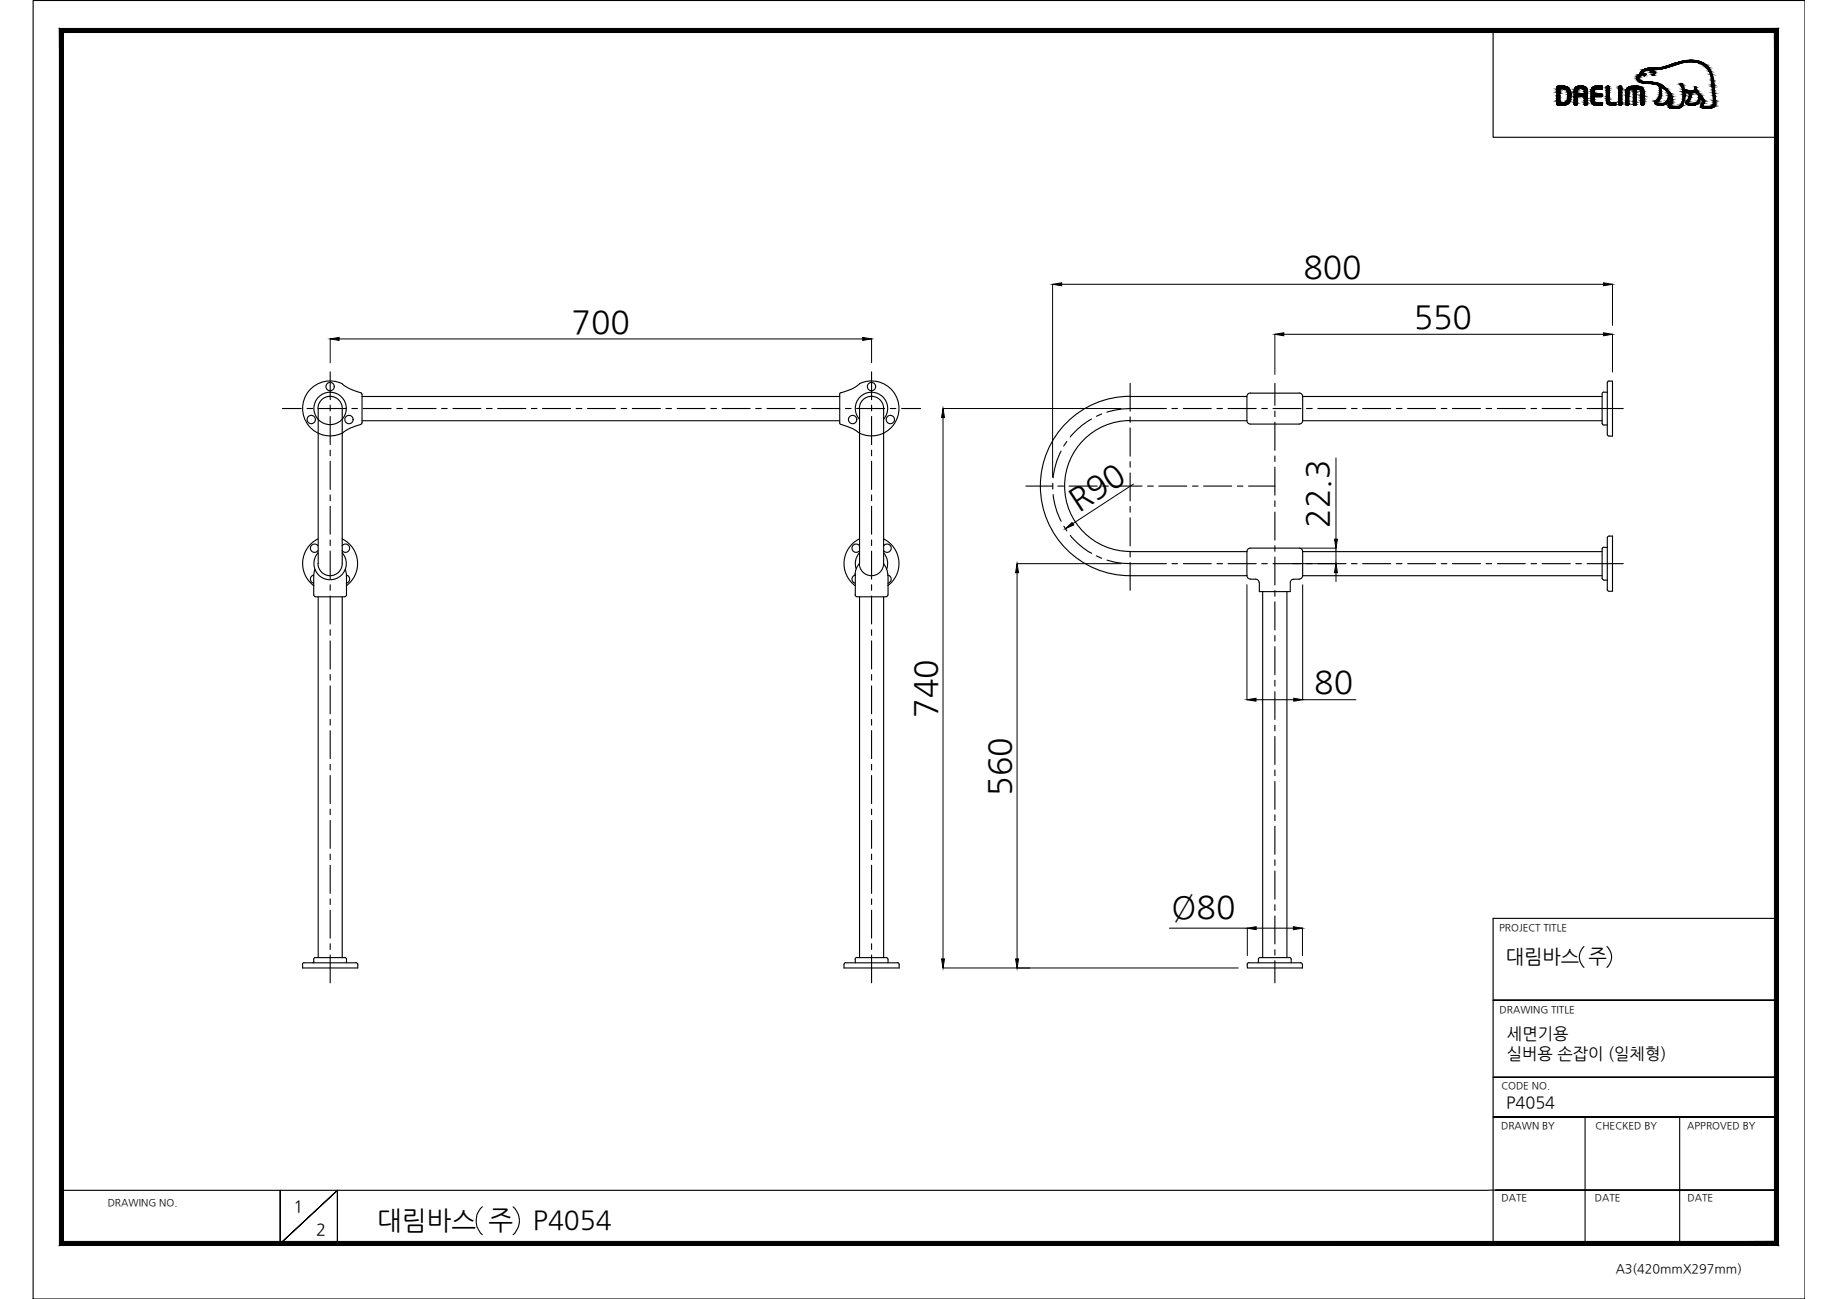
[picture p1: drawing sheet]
<svg xmlns="http://www.w3.org/2000/svg" width="420mm" height="297mm" viewBox="0 0 420 297" stroke-linecap="round" stroke-linejoin="round" font-family="sans-serif">
<defs><g id="words">
<g font-size="7.3">
<text x="298.1" y="63.5">800</text>
<text x="130.7" y="76.1">700</text>
<text x="323.3" y="75">550</text>
<text x="246.6" y="117.2" transform="rotate(-33 246.6 117.2)">R90</text>
<text x="303.8" y="120.7" transform="rotate(-90 303.8 120.7)">22.3</text>
<text x="300.6" y="158.6">80</text>
<text x="214.2" y="164.1" transform="rotate(-90 214.2 164.1)">740</text>
<text x="231.2" y="182" transform="rotate(-90 231.2 182)">560</text>
<text x="268" y="210">Ø80</text>
</g>
<g font-size="6">
<text x="86.3" y="281">대림바스 주</text>
<text x="121.9" y="281">P4054</text>
</g>
<text font-size="4.5" x="344.4" y="220.2">대림바스 주</text>
<g font-size="3.7">
<text x="344.7" y="237.5">세면기용</text>
<text x="344.6" y="242.2">실버용 손잡이 (일체형)</text>
<text x="344.5" y="253.4">P4054</text>
<text x="67.1" y="277.1">1</text>
<text x="72.3" y="282.4">2</text>
</g>
<text font-size="2.9" x="369.6" y="291.1">A3(420mmX297mm)</text>
<g font-size="2.3">
<text x="342.9" y="212.8">PROJECT TITLE</text>
<text x="343" y="231.6">DRAWING TITLE</text>
<text x="343.4" y="249">CODE NO.</text>
<text x="343.3" y="258.3">DRAWN BY</text>
<text x="365" y="258.2">CHECKED BY</text>
<text x="385.9" y="258.3">APPROVED BY</text>
<text x="24.6" y="275.9">DRAWING NO.</text>
<text x="343.5" y="274.7">DATE</text>
<text x="364.8" y="274.7">DATE</text>
<text x="386" y="274.7">DATE</text>
</g>
</g></defs>
<!-- layer: 0 -->
<g fill="#000" stroke="#000" stroke-width=".23">
<path d="M75.5 77.5l2.1-.3v.6zM197.3 77.2l2 .3-2 .3zM240.7 65l2.1-.3v.6zM291.6 76.4l2-.3v.7zM366.8 76.1l2 .3-2 .4zM366.8 64.7l2 .3-2 .3zM215.7 93.4l.3 2.1h-.7zM243.7 120.9l1.5-1.4 .4 .5zM232.6 128.9l.4 2.1h-.7zM305.6 128.9l.3 2.1h-.7zM305.2 123.3h.7l-.3 2zM285.2 160l2.1-.3v.6z"/>
<path d="M295.9 159.7l2 .3-2 .3zM215.3 219.3h.7l-.3 2zM232.3 219.3h.7l-.4 2zM285.3 212.2l2-.3v.7zM295.8 211.9l2.1 .3-2.1 .4z"/>
<path d="M13.6 284.8l392.2-.9h-391.3zM13.6 284.8l392.2-.9 1 .9zM405.8 7.4v276.5l1 .9zM405.8 7.4l1-.9v278.3zM14.5 7.4h391.3l1-.9zM13.6 6.5h393.2l-392.3 .9zM13.6 6.5l.9 277.4v-276.5zM13.6 6.5l.9 277.4-.9 .9z"/>
</g>
<g fill="none" stroke="#000" stroke-width=".25">
<path d="M7.6 .1h405.2v296.9h-405.2zM341.5 7v24.4h64.8M380.3 24h.1M64.6 93.4h4.3M70.2 93.4h1.3M72.7 93.4a2.77 2.77 0 0 1 2.8-2.8 2.77 2.77 0 0 1 2.8 2.8M75.5 85v6.4M75.5 92.7v1.3M75.5 95.2v6.5M78.3 87.7a6.3 6.3 0 0 0-9.1 5.7 6.3 6.3 0 0 0 9.1 5.6M78.3 93.4v35.5a2.77 2.77 0 0 1-2.8 2.7 2.77 2.77 0 0 1-2.8-2.7M78.3 87.8l1.8 1.2 2.4 .8"/>
<path d="M79.2 93.4h-6.4v35.5M80.5 93.4h1.2M82.5 89.8l.3 .4v6.5M82.8 96.7l-.3 .4-2.3 .8-1.9 1.2M82.8 96.2h109.3M82.8 90.7h109.3M83.1 93.4h6.4M90.8 93.4h1.2M93.3 93.4h6.4M101 93.4h1.3M103.6 93.4h6.4M111.3 93.4h1.3"/>
<path d="M113.8 93.4h6.5M121.5 93.4h1.3M124.1 93.4h6.4M131.8 93.4h1.3M134.4 93.4h6.4M142.1 93.4h1.2M144.6 93.4h6.4M152.3 93.4h1.3M154.9 93.4h6.4M162.6 93.4h1.3M165.1 93.4h6.5M172.8 93.4h1.3"/>
<path d="M175.4 93.4h6.4M183.1 93.4h1.3M185.7 93.4h6.4M192 96.7l.3 .3M192.1 90.2v6.5M192.3 89.8l-.3 .4M192.4 97.1l2.8 1 1.4 1M193.4 93.4h1.2M195.9 93.4h6.5M196.6 93.4a2.77 2.77 0 0 1 2.7-2.8 2.77 2.77 0 0 1 2.8 2.8M196.6 95.9a3.7 3.7 0 0 1 .2-5.2 3.7 3.7 0 0 1 5.1 0 3.7 3.7 0 0 1 .2 5.2M196.6 87.7a6.3 6.3 0 0 1 9 5.7 6.3 6.3 0 0 1-9 5.6"/>
<path d="M196.6 87.8l-1.4 1-2.8 1M196.6 93.4v35.5l-.8 1.2-.2 1.5M199.3 85v6.4M199.3 92.7v1.3M199.3 95.2v6.5M202.1 93.4v35.5M203.6 93.4h1.3M206.2 93.4h4.4M249.6 95.8a16.5 16.5 0 0 0-4.8 4.1M252 94.7l-1.2 .5M258.5 90.6a20.5 20.5 0 0 0-20.5 20.5 20.5 20.5 0 0 0 20.5 20.5M258.5 96.2a15 15 0 0 0-15 14.9 15 15 0 0 0 15 15"/>
<path d="M258.5 90.7h26.7v5.5h-26.7M258.5 87.7v6.3M258.5 95.3v1.3M258.5 97.9v6.4M266.8 93.4h-8.3a18.2 18.2 0 0 0-5.3 .9M268.1 93.4h1.2M270.6 93.4h6.4M278.3 93.4h1.3M280.9 93.4h6.4M285.2 96.2a.78 .78 0 0 0 .8 .8M286 89.9a.78 .78 0 0 0-.8 .7M286 89.9h11.2a.78 .78 0 0 1 .7 .7"/>
<path d="M288.6 93.4h1.3M291.2 93.4h6.4M291.6 87.7v5M291.6 94v1.3M291.6 96.5v6.5M297.9 96.2a.78 .78 0 0 1-.7 .8h-11.2M298.8 93.4h1.3M301.4 93.4h6.4M309.1 93.4h1.3M311.7 93.4h6.4M319.4 93.4h1.3M321.9 93.4h6.4"/>
<path d="M329.6 93.4h1.3M332.2 93.4h6.4M339.9 93.4h1.3M342.5 93.4h6.4M350.2 93.4h1.3M352.7 93.4h6.5M360.4 93.4h1.3M363 93.4h8.3M366.4 90.7h-68.5v5.5h68.5M366.8 89.6l-.3 .2-.1 .3v6.7l.2 .3 1 .1M366.9 89.7h.7M367.6 87.5v11.8l.4 .4"/>
<path d="M368 87.1l-.4 .4M368 87.2h.8v12.5h-.8M75.5 102.9v1.3M75.5 105.5v6.4M75.5 113.2v1.3M75.5 115.8v6.4M199.3 102.9v1.3M199.3 105.5v6.4M199.3 113.2v1.3M199.3 115.8v6.4M234.7 111.2h6M240.8 110.5v1.3"/>
<path d="M240.9 113.1a16.9 16.9 0 0 0 1.8 6.1M242 111.2h1.2M242.7 103.2a15.8 15.8 0 0 0-1.8 6M244 101l-.7 1M244.5 111.2h6.5M252.2 111.2h1.3M254.8 111.2h6.4M258.5 105.6v1.2M258.5 108.1v6.4M258.5 115.8v1.3M258.5 118.4v6.4M262.5 111.2h1.3"/>
<path d="M265 111.2h6.4M272.8 111.2h1.2M275.3 111.2h6.4M283 111.2h1.3M285.6 111.2h6M291.6 104.3v1.2M291.6 106.8v6.4M291.6 114.5v1.3M291.6 117.1v6.4M71.7 131.5a.95 .95 0 0 0-.7 .9 .95 .95 0 0 0 .7 1M72 130.2l-.2 1.4v4.4l.4 .4M72.2 136.5h6.7"/>
<path d="M72.7 124.8a.95 .95 0 0 0-1.4-.2 .95 .95 0 0 0 0 1.5 .95 .95 0 0 0 1.4-.2M72.7 126.4a3.7 3.7 0 0 0 .2 5.1 3.7 3.7 0 0 0 5.2 0 3.7 3.7 0 0 0 .2-5.1M72.8 123.2a6.3 6.3 0 0 0-1 10.7M72.8 136.5v82.5M75.5 123.5v1.2M75.5 126v6.4M75.5 133.7v1.3M75.5 136.3v6.4M78.2 124.8a.95 .95 0 0 1 1.5-.2 .95 .95 0 0 1 0 1.5 .95 .95 0 0 1-1.5-.2M78.3 123.2a6.3 6.3 0 0 1 .9 10.7M78.3 136.5v82.5M79 130.2l.2 1.4v4.4l-.4 .4"/>
<path d="M79.2 131.5a.95 .95 0 0 1 .8 .9 .95 .95 0 0 1-.8 1M195.6 136l.4 .4M195.6 131.5a.95 .95 0 0 0-.7 .9 .95 .95 0 0 0 .7 1M195.6 131.2v4.8M196 136.5h6.7M196.6 128.9a2.77 2.77 0 0 0 2.7 2.7 2.77 2.77 0 0 0 2.8-2.7M196.6 126.4l-.8 1.5-.2 1.1 .2 1.1M196.6 123.2a6.3 6.3 0 0 0-1 10.7M196.6 124.8a.95 .95 0 0 0-1.4-.2 .95 .95 0 0 0 0 1.5 .95 .95 0 0 0 1.4-.2M196.6 136.5v82.5M199.3 123.5v1.2M199.3 126v6.4"/>
<path d="M199.3 133.7v1.3M199.3 136.3v6.4M202.1 123.2a6.3 6.3 0 0 1 1 10.7M202.1 128.9l.7 1.3 .3 1.4M202.1 126.4a3.7 3.7 0 0 1 .7 3.7M202.1 136.5v82.5M202.1 124.8a.95 .95 0 0 1 1.4-.2 .95 .95 0 0 1 0 1.5 .95 .95 0 0 1-1.4-.2M203.1 136l-.4 .4M203.1 131.5a.95 .95 0 0 1 .7 .9 .95 .95 0 0 1-.7 1M203.1 131.6v4.4M243.3 120.3l.7 1.1M244.8 122.4a15.2 15.2 0 0 0 4.9 4.1"/>
<path d="M250.8 127.1l1.2 .6M253.2 128.1a16.1 16.1 0 0 0 5.3 .8h8.3M258.5 131.6h26.7M258.5 126.1h26.7M258.5 126.1v1.3M258.5 128.6v6.4M268.1 128.9h1.2M270.6 128.9h6.4M278.3 128.9h1.3M280.9 128.9h6.4M285.2 131.6a.78 .78 0 0 0 .8 .8M285.2 126.1v5.5"/>
<path d="M286 125.3a.78 .78 0 0 0-.8 .8M286 125.3h11.2a.78 .78 0 0 1 .7 .8M288.6 128.9h1.3M288.8 135.3v83.7M291.2 128.9h6.4M291.6 124.8v1.3M291.6 127.4v6.4M291.6 135v1.3M291.6 137.6v6.4M294.3 135.3v83.7M297.9 131.6a.87 .87 0 0 1-.7 .8h-1.3a.78 .78 0 0 0-.8 .9v2h-7.1v-2a.86 .86 0 0 0-.8-.9h-1.2M297.9 131.6h68.5"/>
<path d="M297.9 126.1h68.5M297.9 126.1v5.5M298.8 128.9h1.3M301.4 128.9h6.4M309.1 128.9h1.3M311.7 128.9h6.4M319.4 128.9h1.3M321.9 128.9h6.4M329.6 128.9h1.3M332.2 128.9h6.4M339.9 128.9h1.3M342.5 128.9h6.4"/>
<path d="M350.2 128.9h1.3M352.7 128.9h6.5M360.4 128.9h1.3M363 128.9h8.3M366.4 132.2l.4 .4M366.4 125.5v6.7M366.8 125.1l-.4 .4M366.9 132.7h.7M366.9 125.2h.7M367.6 134.8l.4 .4M368 122.6l-.4 .4v11.8M368 122.6h.8v12.6h-.8"/>
<path d="M75.5 144v1.3M75.5 146.5v6.5M75.5 154.2v1.3M75.5 156.8v6.4M199.3 144v1.3M199.3 146.5v6.5M199.3 154.2v1.3M199.3 156.8v6.4M291.6 145.3v1.3M291.6 147.9v6.4M291.6 155.6v1.3M291.6 158.1v6.4"/>
<path d="M75.5 164.5v1.3M75.5 167.1v6.4M75.5 174.8v1.3M75.5 177.3v6.5M199.3 164.5v1.3M199.3 167.1v6.4M199.3 174.8v1.3M199.3 177.3v6.5M291.6 165.8v1.3M291.6 168.4v6.4M291.6 176.1v1.3M291.6 178.7v6.4"/>
<path d="M75.5 185v1.3M75.5 187.6v6.4M75.5 195.3v1.3M75.5 197.9v6.4M199.3 185v1.3M199.3 187.6v6.4M199.3 195.3v1.3M199.3 197.9v6.4M291.6 186.3v1.3M291.6 188.9v6.5M291.6 196.6v1.3M291.6 199.2v6.4"/>
<path d="M72.2 218.9l-.4 .2v1.1M72.2 219h6.7M75.5 205.6v1.2M75.5 208.1v6.4M75.5 215.8v1.3M75.5 218.4v6.3M78.8 218.9l.4 .2v1.1M195.6 219.4v.8M196 218.9l-.4 .4M196 219h6.7M199.3 205.6v1.2M199.3 208.1v6.4"/>
<path d="M199.3 215.8v1.3M199.3 218.4v6.3M202.7 218.9l.4 .4M203.1 219.4v.8M288.2 218.9l-.3 .2-.1 1.1M288.2 219h6.7M291.6 206.9v1.3M291.6 209.5v6.3M291.6 217.2v1.2M291.6 219.7v5M294.9 218.9l.4 .2v1.1M362.3 216.4a3.2 3.2 0 0 0 0 4.8"/>
<path d="M367.5 216.4a3.2 3.2 0 0 1 0 4.8M406.3 210h-64.8v74.7M69.2 220.3l.4-.2 12 .1 .2 .3v.8h-12.6zM193.1 220.3l.3-.2h11.9l.3 .2 .1 1h-12.7zM285.2 220.5l.2-.3h.3l11.8-.1 .4 .4M285.3 220.5v.8h12.6v-.8M341.5 228.7h64.8h-64.8M341.5 255.4h64.8h-64.8M341.5 246.3h64.8h-64.8M362.5 255.4v28.9M384.2 255.4v28.9M14.1 272.2h326.3"/>
<path d="M64.1 272.2v12.2l13.1-12.2-13.1 12.2zM110.3 276a4.3 4.3 0 0 0 0 6.3M117.3 276a4.2 4.2 0 0 1 0 6.3M340.5 272.1h65.8h-64.3M77.2 284.4v-12.2v12.2M350.8 284.3h55.5"/>
<circle cx="71.2" cy="95.9" r=".95"/>
<circle cx="75.5" cy="93.4" r="3.7"/>
<circle cx="75.5" cy="88.4" r=".95"/>
<circle cx="79.8" cy="95.9" r=".95"/>
<circle cx="195" cy="95.9" r=".95"/>
<circle cx="199.3" cy="88.4" r=".95"/>
<circle cx="203.6" cy="95.9" r=".95"/>
</g>
<g fill="none" stroke="#000" stroke-width=".23">
<path d="M75.5 77.5v5.5M77.6 77.5h119.7M199.3 77.5v5.5M240.7 65v44.1M242.8 65h124M291.6 76.4v9.2M293.6 76.4h73.2M368.8 65v9.4M368.8 76.4v8.7M215.7 93.4h40.7M215.7 95.5v123.8M259.2 110.7l-13.8 9"/>
<path d="M305.6 104.7v18.6M232.6 128.9h23.8M232.6 131v88.3M285.2 133.7v26.3M297.4 125.3h8.2v3.6h-9.9M297.9 133.7v26.3h12.2M305.6 131v2M287.3 160h8.6M267.5 212.2h17.8v6.3M287.3 212.2h8.5M297.9 212.2v6.3M215.7 221.3h67.5"/>
</g>
<g fill="#000" stroke="#000" stroke-width=".23">
<path d="M356.7 19.7h1zM361.4 19.7h.3zM365.2 19.7h.4zM373.6 19.7h.8zM375.4 16.4h.5zM375.9 19h3.2zM376 17.3h.1zM376.2 19h3zM376 16.9h.3zM377.5 15.6h3.4zM377.6 16.6h.2zM378.1 15.6h2.8z"/>
<path d="M378 16.2h.2zM378.2 15.6h2.7zM378.5 15.6h2.4zM386.4 13.8h.8zM387.7 20h.2zM356.1 23.9h2.1zM356.5 24h1.3zM364.4 23.9h2.1zM365.2 24.1h.2zM365.4 20.3h1.1zM368.4 24.1h.7zM375.2 20.6h.8z"/>
<path d="M375.4 24h.5zM381.7 23.9h.4zM386.8 21.1h1.6zM387.3 21.2h.6zM387.7 20.8h.5zM387.9 21.2h.6zM389.3 22.8h.4z"/>
<path d="M356.7 19.7h1.1zM356.5 19.7h1.3z"/>
<path d="M356.5 19.7h1.4zM356.4 19.7h1.5z"/>
<path d="M356.4 19.7h1.6zM356.2 19.7h1.8z"/>
<path d="M356.2 19.7l2 .1zM356.2 19.8h2z"/>
<path d="M356.2 19.8h2.1zM356.1 19.8h2.2z"/>
<path d="M356.1 19.8l2.4 .1zM356.1 19.8l2.4 .1h-2.4z"/>
<path d="M356.1 19.9l2.5 .1zM356.1 19.9l2.5 .1z"/>
<path d="M356.1 20h2.5zM356.1 20h2.5z"/>
<path d="M361.4 19.7h.3zM361.4 19.7h.3zM361.3 19.7h.4z"/>
<path d="M361.3 19.7h.7zM361.1 19.7h.9z"/>
<path d="M361.1 19.7h.9zM361.1 19.7h.9z"/>
<path d="M361.1 19.7h1.1zM360.9 19.7h1.3z"/>
<path d="M360.9 19.7h1.3zM360.8 19.7h1.4z"/>
<path d="M360.8 19.7l1.6 .1zM360.7 19.8h1.7z"/>
<path d="M360.7 19.8h1.8zM360.6 19.8h1.9z"/>
<path d="M360.6 19.8l2 .1zM360.5 19.9h2.1zM360.5 19.9h2.1zM360.5 19.9h2.1z"/>
<path d="M360.5 19.9l2.3 .1-.2-.1zM360.5 19.9l2.3 .1h-2.5z"/>
<path d="M365.2 19.7h.8zM365 19.7h1z"/>
<path d="M365 19.7h1.4zM364.8 19.7h1.6z"/>
<path d="M364.8 19.7h1.6zM364.8 19.7h1.6z"/>
<path d="M364.8 19.7h1.7zM364.8 19.7h1.7z"/>
<path d="M364.8 19.7h1.7zM364.7 19.7h1.8z"/>
<path d="M364.7 19.7l1.8 .1zM364.7 19.8h1.8z"/>
<path d="M364.7 19.8h1.8zM364.5 19.8h2z"/>
<path d="M364.5 19.8h2zM364.5 19.8h2z"/>
<path d="M364.4 19.8l2.1 .2v-.2zM364.2 20l.2-.2 2.1 .2z"/>
<path d="M364.2 20l2.3 .1v-.1zM364.2 20l2.3 .1h-2.4z"/>
<path d="M367.6 19.7h.4zM367.6 19.7h.4z"/>
<path d="M367.6 19.7l.4 .1zM367.5 19.8h.5z"/>
<path d="M367.5 19.8h.6zM367.5 19.8h.6z"/>
<path d="M367.5 19.8h.6zM367.5 19.8h.6z"/>
<path d="M367.4 19.8l.7 .1zM367.4 19.8l.7 .1zM367.4 19.9h.7zM367.4 19.9h.7z"/>
<path d="M367.4 19.9l.7 .1zM367.4 19.9l.7 .1z"/>
<path d="M370.4 19.7l.5 .1zM370.3 19.8h.6zM370.3 19.8h.6zM370.3 19.8h.6z"/>
<path d="M370.3 19.8l.6 .1v-.1zM370.3 19.8l.6 .1h-.7z"/>
<path d="M370.2 19.9h.7zM370.2 19.9h.7z"/>
<path d="M370.2 19.9l.7 .2v-.2zM370.2 19.9l.7 .2h-.7z"/>
<path d="M373.6 19.7l1.2 .1zM373 19.8h1.8z"/>
<path d="M374.4 17.9h.4zM374.4 17.9h.4z"/>
<path d="M374.4 17.9l.4 .1v-.1zM374.4 17.9l.4 .1h-.4z"/>
<path d="M374.4 18l.4 .1zM374.4 18l.4 .1z"/>
<path d="M373 19.8h1.9zM373 19.8h1.9z"/>
<path d="M374.4 17.7l.4 .2v-.2zM374.4 17.7l.4 .2h-.4z"/>
<path d="M374.4 18.1h.4zM374.4 18.1h.4z"/>
<path d="M374.4 18.1l.5 .1zM374.4 18.1l.5 .1z"/>
<path d="M374.4 17.6h.5zM374.4 17.6l.4 .1z"/>
<path d="M373 19.8h2.2zM372.6 19.8h2.6z"/>
<path d="M374.5 17.6h.4zM374.5 17.6h.4h-.5z"/>
<path d="M374.5 18.2l.5 .1zM374.5 18.2l.5 .1z"/>
<path d="M374.5 18.3l.7 .1zM374.5 18.3l.7 .1z"/>
<path d="M374.6 17.4l.3 .2 .1-.2zM374.6 17.4l.3 .2h-.4z"/>
<path d="M374.7 17.3l.3 .1 .2-.1zM374.7 17.3l.3 .1h-.4z"/>
<path d="M374.6 18.4h.6zM374.6 18.4h.6z"/>
<path d="M374.7 17.3h.5zM374.7 17.3h.5z"/>
<path d="M374.6 18.4l.9 .2zM374.6 18.4l.9 .2z"/>
<path d="M372.6 19.8l2.8 .1zM372.6 19.8l2.8 .1z"/>
<path d="M374.8 17.1l.4 .2 .1-.2zM374.8 17.1l.4 .2h-.5z"/>
<path d="M374.9 17h.5zM374.9 17h.5z"/>
<path d="M374.9 17h.5zM374.9 17h.5z"/>
<path d="M374.9 17h.5zM374.9 17l.4 .1h-.5z"/>
<path d="M372.5 19.9l3.1 .2-.2-.2zM372.2 20.1l.3-.2 3.1 .2z"/>
<path d="M375 17h.4zM375 17h.4z"/>
<path d="M375.1 16.9h.4zM375.1 16.9h.4z"/>
<path d="M375 16.9h.5zM375 16.9l.4 .1zM375 17h.4zM375 17h.4zM375 17h.4zM375 17h.4zM375 17h.4zM375 17h.4z"/>
<path d="M375.1 16.8h.4zM375.1 16.8h.4zM375.1 16.8h.4zM375.1 16.8h.4z"/>
<path d="M375.1 16.8h.4zM375.1 16.8l.4 .1z"/>
<path d="M374.7 18.6h.8zM374.7 18.6h.8z"/>
<path d="M374.7 18.6h1zM374.7 18.6h1z"/>
<path d="M375.1 16.7l.4 .1zM375.1 16.7l.4 .1zM375.1 16.8h.4zM375.1 16.8h.4z"/>
<path d="M375.1 16.8h.4zM375.1 16.8h.4z"/>
<path d="M375.2 16.7h.4zM375.2 16.7h.4z"/>
<path d="M375.1 16.7h.5zM375.1 16.7h.4z"/>
<path d="M374.9 18.6l.9 .1zM374.9 18.6l.9 .1z"/>
<path d="M375.3 16.4l.3 .3 .3-.3zM375.3 16.4l.3 .3h-.4z"/>
<path d="M374.9 18.7h1zM374.9 18.7h1zM374.9 18.7h1zM374.9 18.7h1z"/>
<path d="M374.9 18.7h1.1zM374.9 18.7h1.1z"/>
<path d="M376 17.3h.2zM376 17.3h.1z"/>
<path d="M374.9 18.7h1.3zM374.9 18.7h1.3z"/>
<path d="M374.9 18.7h1.5zM374.9 18.7h1.5z"/>
<path d="M375.6 16.2l.3 .2 .4-.2zM375.4 16.4l.2-.2 .3 .2zM375.3 16.4h.6z"/>
<path d="M375.9 17.2h.4zM375.9 17.2l.3 .1zM376 17.3h.2zM376 17.3h.2z"/>
<path d="M375.6 16.2h.7zM375.6 16.2h.7z"/>
<path d="M376 16.9h.4zM375.9 16.9h.5z"/>
<path d="M375.9 17.2h.4zM375.9 17.2h.4z"/>
<path d="M375.9 16.9l.5 .1zM375.9 16.9l.5 .1z"/>
<path d="M375.9 17h.5zM375.8 17h.6zM375.8 17h.6zM375.8 17h.6zM375.8 17h.6zM375.8 17h.6z"/>
<path d="M375.8 17.1h.6zM375.8 17.1l.5 .1z"/>
<path d="M375.8 17h.6zM375.8 17h.6z"/>
<path d="M375.8 17h.6zM375.8 17l.6 .1zM375.8 17.1h.6zM375.8 17.1h.6z"/>
<path d="M375.8 17h.7zM375.8 17h.7z"/>
<path d="M375.8 17h.7zM375.8 17h.6zM375.8 17h.6zM375.8 17h.6z"/>
<path d="M374.9 18.7h1.7zM374.9 18.7h1.7z"/>
<path d="M374.9 18.7h1.7zM374.9 18.7h1.7zM374.9 18.7h1.7zM374.9 18.7h1.7z"/>
<path d="M374.9 18.7h1.7zM374.9 18.7h1.7z"/>
<path d="M374.9 18.7h1.8zM374.9 18.7h1.8z"/>
<path d="M375 18.7h2.2zM375 18.7h2.2z"/>
<path d="M375.8 16l.5 .2 .5-.2zM375.6 16.2l.2-.2 .5 .2z"/>
<path d="M375.8 16h1.1zM375.8 16h1z"/>
<path d="M375 18.7l3 .1zM375 18.7l3 .1z"/>
<path d="M375.9 15.9h1.5zM375.8 16h1.1z"/>
<path d="M376 15.9h1.5zM376 15.9h1.5zM376 15.9h1.5zM376 15.9h1.5z"/>
<path d="M376 15.9h1.5zM375.9 15.9h1.5z"/>
<path d="M377.5 15.6h3.4zM377.5 15.6h3.4zM377.5 15.6h3.4zM377.4 15.6h3.5z"/>
<path d="M376 15.9h1.5zM376 15.9h1.9z"/>
<path d="M377.6 16.6h.1zM377.6 16.6h.1z"/>
<path d="M376 15.9h1.9zM376 15.9h2z"/>
<path d="M377.6 16.5l.2 .1 .1-.1zM377.6 16.5l.2 .1zM377.6 16.6h.2zM377.6 16.6h.2z"/>
<path d="M376 15.9h2zM376 15.9h2.1z"/>
<path d="M375.1 18.8h2.9zM375.1 18.8h2.9z"/>
<path d="M377.6 16.5h.4zM377.6 16.5h.3zM377.6 16.5h.3zM377.6 16.5h.3z"/>
<path d="M378 17.2h.1zM378 17.2h.1z"/>
<path d="M375.1 18.8l3.3 .1zM375.1 18.8l3.3 .1z"/>
<path d="M377.7 16.4h.3zM377.7 16.4l.3 .1z"/>
<path d="M378 16.2h.2zM377.9 16.2h.3z"/>
<path d="M378.2 16.5h.3zM378.2 16.5h.3z"/>
<path d="M378 17.2h.2zM378 17.2h.1zM378 17.2h.1z"/>
<path d="M377.9 16.2l.4 .1zM377.8 16.3h.5z"/>
<path d="M378 17.1h.2zM378 17.1l.2 .1z"/>
<path d="M377.8 16.3h.6zM377.7 16.3h.7z"/>
<path d="M378 17h.3zM378 17h.3z"/>
<path d="M378 17h.3zM378 17l.2 .1h-.2z"/>
<path d="M377.7 16.3l.7 .1zM377.7 16.3l.7 .1z"/>
<path d="M377.7 16.4h.7zM377.7 16.4h.7z"/>
<path d="M375.2 18.9h3.3zM375.2 18.9h3.3z"/>
<path d="M378 16.4l.5 .1zM378 16.4l.5 .1z"/>
<path d="M378.2 16.8l.1 .2 .1-.2zM378 17l.2-.2 .1 .2z"/>
<path d="M378.2 16.5h.3zM378.2 16.5h.3z"/>
<path d="M378.2 16.5l.3 .1zM378.2 16.5l.3 .1zM378.2 16.6h.3zM378.2 16.6h.3z"/>
<path d="M378.2 16.7l.3 .1zM378.2 16.7l.3 .1z"/>
<path d="M378.2 16.8h.3zM378.2 16.8h.2z"/>
<path d="M375.3 18.9h3.2zM375.3 18.9h3.2z"/>
<path d="M378.2 16.6l.3 .1v-.1zM378.2 16.6l.3 .1z"/>
<path d="M375.3 18.9h3.3zM375.3 18.9h3.3z"/>
<path d="M375.3 18.9l3.6 .1zM375.3 18.9l3.6 .1z"/>
<path d="M376 15.9h2.9zM376 15.9h2.1z"/>
<path d="M375.5 19h3.6zM375.5 19h3.6zM375.7 19h3.4zM375.7 19h3.4z"/>
<path d="M375.7 19h3.4zM375.7 19h3.4zM375.9 19h3.2z"/>
<path d="M375.9 19h3.2zM375.9 19h3.2z"/>
<path d="M376 19h3.2zM376 19h3.2zM376.2 19h3z"/>
<path d="M376.4 19h2.8zM376.4 19h2.8zM376.5 19h2.7zM376.5 19h2.7z"/>
<path d="M376.5 19h2.7zM376.5 19h2.7z"/>
<path d="M376.6 19l2.6 .1zM376.6 19l2.6 .1z"/>
<path d="M376.6 19.1h2.8zM376.6 19.1h2.8z"/>
<path d="M377.7 19.1l1.8 .1zM377.7 19.1l1.8 .1z"/>
<path d="M379.5 19.6h.2zM379.5 19.6h.2z"/>
<path d="M378.2 19.2h1.4zM378.2 19.2h1.4z"/>
<path d="M378.4 19.2h1.2zM378.4 19.2h1.2z"/>
<path d="M378.6 19.2l1.3 .1zM378.6 19.2l1.3 .1z"/>
<path d="M376.1 15.9h3.6zM376 15.9h2.9z"/>
<path d="M379.7 19.6h.6zM379.7 19.6h.6z"/>
<path d="M379.5 19.6l.3 .1zM379.5 19.6l.3 .1zM379.5 19.7h.3zM379.5 19.7h.3zM379.5 19.7h.3zM379.5 19.7h.3zM379.5 19.7h.3zM379.5 19.7h.3z"/>
<path d="M379.8 19.7h.6zM379.8 19.7h.6zM379.8 19.7h.6zM379.8 19.7h.6z"/>
<path d="M379.5 19.7l.3 .1v-.1zM379.5 19.7l.3 .1h-.3z"/>
<path d="M379.5 19.8h.3zM379.5 19.8h.3z"/>
<path d="M379.5 19.8l.4 .5-.1-.5zM379.5 19.8l.4 .5h-.3z"/>
<path d="M376.1 15.8h3.7zM376.1 15.8l3.6 .1z"/>
<path d="M378.9 19.3l1 .1zM378.9 19.3l1 .1z"/>
<path d="M379.1 19.4l1 .1zM379.1 19.4l1 .1z"/>
<path d="M379.3 19.5h.9zM379.3 19.5h.9z"/>
<path d="M376.3 15.8h3.8zM376.1 15.8h3.7z"/>
<path d="M379.4 19.5l.8 .1zM379.4 19.5l.8 .1z"/>
<path d="M379.4 19.6h.9zM379.4 19.6h.9z"/>
<path d="M379.7 19.6l.7 .1zM379.7 19.6l.7 .1z"/>
<path d="M376.5 15.7h3.9zM376.3 15.8h3.8z"/>
<path d="M379.8 19.7h.6zM379.8 19.7h.6z"/>
<path d="M379.8 19.7l.7 .1zM379.8 19.7l.7 .1z"/>
<path d="M379.9 19.8h.6zM379.9 19.8h.6z"/>
<path d="M379.9 19.8l.8 .1zM379.9 19.8l.8 .1z"/>
<path d="M376.8 15.6h3.8zM376.5 15.7h3.9z"/>
<path d="M376.9 15.6h3.8zM376.8 15.6h3.8z"/>
<path d="M380.1 19.9l.9 .2-.3-.2zM380.1 19.9l.9 .2h-.6z"/>
<path d="M377.3 15.6h3.5zM376.9 15.6h3.8z"/>
<path d="M377.4 15.6h3.5zM377.4 15.6h3.5z"/>
<path d="M377.4 15.6h3.5zM377.3 15.6h3.5z"/>
<path d="M378.3 15.6h2.6zM378.2 15.6h2.7zM378.1 15.6h2.8z"/>
<path d="M378.1 15.6h2.8zM378.1 15.6h2.8zM378 15.6h2.9z"/>
<path d="M378 15.6h2.9zM378 15.6h2.9z"/>
<path d="M378 15.6h2.9zM377.5 15.6h3.4zM377.5 15.6h3.4z"/>
<path d="M379.5 15.5h1.6zM378.5 15.6h2.4zM378.3 15.6h2.6z"/>
<path d="M380 15.4h1.3zM379.5 15.5h1.6z"/>
<path d="M380.4 15.4h1.2zM380 15.4h1.3z"/>
<path d="M380.6 15.3h1.2zM380.4 15.4h1.2z"/>
<path d="M381 15.2h1.1zM380.6 15.3h1.2z"/>
<path d="M382.4 14.7h1.1zM382.4 14.7h1.1zM382.4 14.7h1.1zM382.4 14.7h1.1zM382.4 14.7h1.1zM382.4 14.7h1.1z"/>
<path d="M382.4 14.7h1.1zM382.4 14.7h1.1zM382.4 14.7h1.1z"/>
<path d="M381.2 15.1h1.2zM381 15.2h1.1z"/>
<path d="M381.3 15.1h1.2zM381.3 15.1h1.2zM381.3 15.1h1.2zM381.3 15.1h1.2z"/>
<path d="M381.3 15.1h1.2zM381.2 15.1h1.2z"/>
<path d="M381.6 15h1.2zM381.3 15.1h1.2zM381.3 15.1h1.2zM381.3 15.1h1.2z"/>
<path d="M381.8 14.9h1.2zM381.6 15h1.2z"/>
<path d="M382.1 14.8h1.2zM381.8 14.9h1.2z"/>
<path d="M382.2 14.8h1.1zM382.1 14.8h1.2z"/>
<path d="M382.3 14.8h1.1zM382.2 14.8h1.1z"/>
<path d="M382.4 14.7h1.1zM382.3 14.8h1.1z"/>
<path d="M382.6 14.6h1.2zM382.4 14.7h1.1zM382.4 14.7h1.1z"/>
<path d="M384.4 19.2h.3zM384.4 19.2h.3z"/>
<path d="M384.4 19.4h.4zM384.4 19.4h.4z"/>
<path d="M383.2 14.4l.6 .2 .7-.2zM382.6 14.6l.6-.2 .6 .2z"/>
<path d="M384.5 19.1h.1zM384.5 19.1h.1z"/>
<path d="M383.3 14.4h1.3zM383.2 14.4h1.3z"/>
<path d="M384.4 19.1l.2 .1zM384.4 19.2h.2z"/>
<path d="M384.4 19.2h.3zM384.4 19.2h.3z"/>
<path d="M384.4 19.2h.3zM384.4 19.2h.3z"/>
<path d="M384.4 19.2l.4 .1zM384.4 19.2l.4 .1z"/>
<path d="M384.4 19.3l.4 .1zM384.4 19.3l.4 .1z"/>
<path d="M384.4 19.4l.4 .1zM384.4 19.4l.4 .1z"/>
<path d="M384.5 19.5l.4 .1-.1-.1zM384.5 19.5l.4 .1h-.3z"/>
<path d="M384.6 19.6l.3 .1zM384.6 19.6l.3 .1z"/>
<path d="M384.6 19.7l.4 .1-.1-.1zM384.6 19.7l.4 .1h-.4z"/>
<path d="M384.6 19.8l.5 .3-.1-.3zM384.6 19.8l.5 .3h-.4z"/>
<path d="M383.7 14.3l.9 .1 .5-.1zM383.3 14.4l.4-.1 .9 .1z"/>
<path d="M383.8 14.3h1.5zM383.7 14.3h1.4z"/>
<path d="M383.9 14.3h1.6zM383.8 14.3h1.5z"/>
<path d="M384.2 14.2h1.8zM383.9 14.3h1.6z"/>
<path d="M384.3 14.1h2.8zM384.2 14.2h1.8z"/>
<path d="M386.4 13.8h1.2zM385.8 13.8h1.8z"/>
<path d="M385.8 13.8l2.2 .1zM385.5 13.9h2.5z"/>
<path d="M387.8 19.9h.1zM387.8 19.9h.1z"/>
<path d="M387.7 19.9l.2 .1zM387.7 19.9l.2 .1zM387.6 20h.3z"/>
<path d="M387.6 20h.3zM387.6 20h.3z"/>
<path d="M385.5 13.9h2.5zM385.5 13.9h2.5z"/>
<path d="M385.5 13.9h2.6zM385.3 13.9h2.8z"/>
<path d="M385.3 13.9h2.9zM385.2 13.9h3z"/>
<path d="M385.2 13.9l3.3 .1zM384.8 14h3.7z"/>
<path d="M384.8 14h3.9zM384.6 14h4.1z"/>
<path d="M384.6 14l4.4 .1zM384.3 14.1h4.7z"/>
<path d="M387.1 14.1l1.9 .1zM387.1 14.1l1.9 .1z"/>
<path d="M387.6 14.2h1.4zM387.6 14.2h1.4z"/>
<path d="M387.6 14.2l1.7 .1zM387.6 14.2l1.7 .1z"/>
<path d="M388.2 14.3h1.2zM388.2 14.3h1.2z"/>
<path d="M388.4 14.3l1.2 .1zM388.4 14.3l1.2 .1z"/>
<path d="M388.7 14.4l1.2 .3-.3-.3zM388.7 14.4l1.2 .3h-.6z"/>
<path d="M389.3 14.7l.8 .1zM389.3 14.7l.8 .1z"/>
<path d="M389.4 14.8l.9 .2-.2-.2zM389.4 14.8l.9 .2h-.5z"/>
<path d="M389.8 15l.9 .3-.4-.3zM389.8 15l.9 .3h-.6z"/>
<path d="M390.1 15.3l.6 .1zM390.1 15.3l.6 .1z"/>
<path d="M390.2 15.4l.6 .1zM390.2 15.4l.6 .1z"/>
<path d="M390.3 15.5l.6 .1zM390.3 15.5l.6 .1z"/>
<path d="M390.4 15.6h.5zM390.4 15.6h.5z"/>
<path d="M390.4 15.6h.5zM390.4 15.6h.5z"/>
<path d="M390.5 15.6l.6 .3-.2-.3zM390.5 15.6l.6 .3h-.4z"/>
<path d="M390.7 15.9l.6 .4-.2-.4zM390.7 15.9l.6 .4h-.4z"/>
<path d="M390.9 16.3l.5 .1zM390.9 16.3l.5 .1z"/>
<path d="M391 16.4l.6 .6-.2-.6zM391 16.4l.6 .6h-.4z"/>
<path d="M391.2 17l.4 .1zM391.2 17l.4 .1z"/>
<path d="M391.6 19.2h.4zM391.6 19.2h.4z"/>
<path d="M391.2 17.1l.6 .5-.2-.5zM391.2 17.1l.6 .5h-.4z"/>
<path d="M391.4 17.6l.4 .4v-.4zM391.4 17.6l.4 .4h-.3z"/>
<path d="M391.5 18l.4 .2-.1-.2zM391.5 18l.4 .2h-.4z"/>
<path d="M391.5 18.2l.4 .2v-.2zM391.5 18.2l.4 .2h-.4zM391.5 18.4h.4zM391.5 18.4h.4z"/>
<path d="M391.5 18.4h.4zM391.5 18.4h.4z"/>
<path d="M391.5 18.4h.4zM391.5 18.4h.4z"/>
<path d="M391.5 18.4h.4zM391.5 18.4h.4zM391.5 18.4h.4zM391.5 18.4h.4z"/>
<path d="M391.5 18.4l.4 .1v-.1zM391.5 18.4l.4 .1h-.4z"/>
<path d="M391.5 18.5l.4 .2v-.2zM391.5 18.5l.4 .2h-.4zM391.5 18.7h.4zM391.5 18.7h.4z"/>
<path d="M391.5 18.7l.4 .3v-.3zM391.5 18.7l.4 .3h-.3z"/>
<path d="M391.6 19h.3zM391.6 19h.3z"/>
<path d="M391.6 19l.4 .2-.1-.2zM391.6 19l.4 .2h-.4z"/>
<path d="M391.6 19.2h.4zM391.6 19.2h.4z"/>
<path d="M391.6 19.2l.4 .1zM391.6 19.2l.4 .1zM391.6 19.3h.4zM391.6 19.3h.4z"/>
<path d="M391.6 19.3h.4zM391.6 19.3h.4z"/>
<path d="M391.6 19.3l.4 .1zM391.6 19.3l.4 .1z"/>
<path d="M391.6 19.4l.4 .1v-.1zM391.6 19.4l.4 .1h-.4z"/>
<path d="M391.6 19.5l.4 .1zM391.6 19.5l.4 .1z"/>
<path d="M391.6 19.6l.4 .2v-.2zM391.6 19.6l.4 .2h-.4z"/>
<path d="M391.6 19.8l.4 .1zM391.6 19.8l.4 .1z"/>
<path d="M391.6 19.9l.4 .2v-.2zM391.6 19.9l.4 .2h-.3z"/>
<path d="M356.1 20.3h1.3zM356.1 20.3h1.3z"/>
<path d="M356.1 23.5h1.3zM356.1 23.5h1.3z"/>
<path d="M356.1 23.5h1.3zM356.1 23.5h1.3z"/>
<path d="M356.5 24l1.2 .1zM356.7 24.1h1z"/>
<path d="M356.1 20.3l.6 .1zM356.1 20.3l.6 .1z"/>
<path d="M356.1 20.4l.6 .2v-.2zM356.1 20.4l.6 .2h-.6z"/>
<path d="M356.1 20.6h.6zM356.1 20.6h.6z"/>
<path d="M356.1 20.6l.6 .3v-.3zM356.1 20.6l.6 .3h-.6z"/>
<path d="M356.1 20.9l.6 .3v-.3zM356.1 20.9l.6 .3h-.6z"/>
<path d="M356.1 21.2l.6 .1v-.1zM356.1 21.2l.6 .1h-.6z"/>
<path d="M356.1 21.3l.6 .6v-.6zM356.1 21.3l.6 .6h-.6z"/>
<path d="M356.1 21.9l.6 .3v-.3zM356.1 21.9l.6 .3h-.6z"/>
<path d="M356.1 22.2l.6 .4v-.4zM356.1 22.2l.6 .4h-.6zM356.1 22.6h.6zM356.1 22.6h.6z"/>
<path d="M356.1 22.6l.6 .4v-.4zM356.1 22.6l.6 .4h-.6z"/>
<path d="M356.1 23l.6 .2v-.2zM356.1 23l.6 .2h-.6z"/>
<path d="M356.1 23.2l.6 .1zM356.1 23.2l.6 .1z"/>
<path d="M356.1 23.3l.6 .1v-.1zM356.1 23.3l.6 .1h-.6zM356.1 23.4h.6zM356.1 23.4h.6z"/>
<path d="M356.1 23.4l.7 .1zM356.1 23.4l.7 .1z"/>
<path d="M356.1 23.5h.7zM356.1 23.5h.7z"/>
<path d="M356.1 20.3h1zM356.1 20.3h1.3z"/>
<path d="M356.1 20.3h1zM356.1 20.3h.6zM356.1 20.3h.6zM356.1 20.3h.6z"/>
<path d="M356.1 23.5h1zM356.1 23.5h1z"/>
<path d="M356.1 23.5h1.2zM356.1 23.5h1.2z"/>
<path d="M356.1 20.3h1.3zM356.1 20.3h1.3z"/>
<path d="M356.1 23.5h1.3zM356.1 23.5h1.3z"/>
<path d="M356.4 24h1.5zM356.4 24h1.4z"/>
<path d="M356.3 24h1.7zM356.3 24h1.6z"/>
<path d="M356.2 23.9h2zM356.2 23.9l1.8 .1z"/>
<path d="M356.1 23.8h2.4zM356.1 23.8h2.5z"/>
<path d="M356.1 23.8l2.1 .1 .3-.1zM356.1 23.8l2.1 .1h-2.1zM356.1 23.9h2.1z"/>
<path d="M356.1 20l2.7 .1-.2-.1zM356.1 20l2.7 .1h-2.7z"/>
<path d="M356.1 23.8h2.5zM356.1 23.8h2.5z"/>
<path d="M356.1 23.7l2.5 .1 .2-.1zM356.1 23.7l2.5 .1h-2.5z"/>
<path d="M356.1 20.1h2.7zM356.1 20.1h2.7z"/>
<path d="M356.1 20.1l2.8 .2-.1-.2zM356.1 20.1l2.8 .2h-2.8z"/>
<path d="M356.1 23.6h2.7zM356.1 23.6l2.7 .1z"/>
<path d="M357.4 20.3h1.5zM357.4 20.3h1.5z"/>
<path d="M357.5 20.3h1.4zM357.5 20.3h1.4zM357.5 20.3h1.4zM357.5 20.3h1.4z"/>
<path d="M357.5 20.3h1.4zM357.5 20.3h1.4z"/>
<path d="M357.7 20.3l1.3 .1zM357.7 20.3l1.3 .1zM358.1 20.4h.9zM358.1 20.4h.9z"/>
<path d="M357.5 23.5h1.4zM357.5 23.5h1.4z"/>
<path d="M357.5 23.5h1.4zM357.4 23.5h1.5z"/>
<path d="M356.1 23.5l2.7 .1 .1-.1zM356.1 23.5l2.7 .1h-2.7z"/>
<path d="M357.9 23.4h1zM357.5 23.5h1.4z"/>
<path d="M358.1 20.4l1 .2-.1-.2zM358.1 20.4l1 .2h-.8z"/>
<path d="M358 23.4h1zM357.9 23.4h1z"/>
<path d="M358.2 23.3h.8zM358 23.4h1z"/>
<path d="M358.3 20.6l.9 .1-.1-.1zM358.3 20.6l.9 .1h-.8z"/>
<path d="M358.4 20.7l.8 .2v-.2zM358.4 20.7l.8 .2z"/>
<path d="M358.4 23l.8 .1zM358.4 23l.8 .1z"/>
<path d="M358.4 23.1l.6 .2 .2-.2zM358.4 23.1l.6 .2h-.8z"/>
<path d="M358.5 20.9l.7 .2v-.2zM358.5 20.9l.7 .2h-.7z"/>
<path d="M358.5 21.1l.7 .1v-.1zM358.5 21.1l.7 .1h-.6z"/>
<path d="M358.6 21.2l.6 .2v-.2zM358.6 21.2l.6 .2h-.6z"/>
<path d="M358.6 21.4l.7 .1zM358.6 21.4l.7 .1zM358.6 21.5h.7zM358.6 21.5h.7zM358.6 21.5h.7zM358.6 21.5h.7zM358.6 21.5h.7zM358.6 21.5h.7z"/>
<path d="M358.5 22.7l.7 .3v-.3zM358.5 22.7l.7 .3h-.8z"/>
<path d="M358.6 21.5h.7zM358.6 21.5h.7z"/>
<path d="M358.6 21.5l.7 .1zM358.6 21.5l.7 .1z"/>
<path d="M358.6 21.6l.7 .3v-.3zM358.6 21.6l.7 .3h-.7z"/>
<path d="M358.6 21.9l.7 .1v-.1zM358.6 21.9l.7 .1h-.7z"/>
<path d="M358.6 22l.7 .1v-.1zM358.6 22l.7 .1h-.7z"/>
<path d="M358.6 22.1l.7 .1zM358.6 22.1l.7 .1z"/>
<path d="M358.6 22.2h.7zM358.6 22.2h.7z"/>
<path d="M358.6 22.2l.7 .1zM358.6 22.2l.7 .1z"/>
<path d="M358.6 22.3l.6 .4 .1-.4zM358.6 22.3l.6 .4h-.7zM358.5 22.7h.7zM358.5 22.7h.7z"/>
<path d="M360 20.9h.8zM360 20.9h.8zM360 20.9h.8zM360 20.9h.8z"/>
<path d="M360.2 24h.4zM360.2 24h.4z"/>
<path d="M360.2 24h.4zM360.2 24h.4z"/>
<path d="M360.1 24h.6zM360.1 24h.5z"/>
<path d="M360 23.9h.7zM360 23.9h.7zM360 23.9h.7zM360 23.9h.8z"/>
<path d="M360 23.9h.7zM360 23.9h.7z"/>
<path d="M360.1 23.9h.6zM360.1 23.9l.6 .1z"/>
<path d="M360.1 20.6l.7 .2v-.2zM360.1 20.6l.7 .2h-.8z"/>
<path d="M360 20.8l.8 .1zM360 20.8l.8 .1z"/>
<path d="M360 20.9h.8zM360 20.9h.8zM360 20.9h.8zM360 20.9h.8z"/>
<path d="M360 20.9h.8zM360 20.9h.8z"/>
<path d="M360 20.9l.8 .1zM360 20.9l.8 .1z"/>
<path d="M360 21h.8zM360 21h.8z"/>
<path d="M360 21l.8 .2v-.2zM360 21l.8 .2h-.8zM360 21.2h.8zM360 21.2h.8z"/>
<path d="M360 21.2l.8 .2v-.2zM360 21.2l.8 .2h-.8z"/>
<path d="M360 21.4l.8 .1zM360 21.4l.8 .1z"/>
<path d="M360 22.1l.8 .1zM360 22.1l.8 .1z"/>
<path d="M360 22.2l.8 .1v-.1zM360 22.2l.8 .1h-.8z"/>
<path d="M360 22.3l.8 .5v-.5zM360 22.3l.8 .5h-.8z"/>
<path d="M360 22.8l.8 .1zM360 22.8l.8 .1z"/>
<path d="M360 22.9l.8 .5v-.5zM360 22.9l.8 .5h-.8z"/>
<path d="M360 23.4h.8zM360 23.4h.8z"/>
<path d="M360 23.4l.8 .2v-.2zM360 23.4l.8 .2h-.8z"/>
<path d="M360 23.6l.8 .1zM360 23.6l.8 .1z"/>
<path d="M360 23.7l.8 .1v-.1zM360 23.7l.8 .1h-.8z"/>
<path d="M360 23.8h.8zM360 23.8h.8z"/>
<path d="M360 23.8l.8 .1zM360 23.8l.8 .1z"/>
<path d="M360.1 20.4l.7 .2v-.2zM360.1 20.4l.7 .2h-.7zM360.1 20.6h.7zM360.1 20.6h.7z"/>
<path d="M360.1 20.3h.8zM360.1 20.3h.9z"/>
<path d="M360.1 20.3h.8zM360.1 20.3l.7 .1z"/>
<path d="M360.2 20.3h.9zM360.2 20.3h.8z"/>
<path d="M360.2 20.3h1.2zM360.2 20.3h.9z"/>
<path d="M360.3 20l2.5 .1zM360.3 20l2.5 .1z"/>
<path d="M360.3 20.1l2.6 .1-.1-.1zM360.2 20.2l.1-.1 2.6 .1z"/>
<path d="M360.2 20.2h2.7zM360.2 20.2h2.7z"/>
<path d="M360.2 20.2l2.7 .1zM360.2 20.2l2.7 .1z"/>
<path d="M361.7 20.3h1.2zM361.7 20.3h1.2z"/>
<path d="M361.8 20.3h1.1zM361.8 20.3h1.1z"/>
<path d="M361.9 20.3h1.1zM361.9 20.3h1.1z"/>
<path d="M362.1 20.3l.9 .1zM362.1 20.3l.9 .1zM362.2 20.4h.8zM362.2 20.4h.8z"/>
<path d="M362.2 20.4l.8 .1v-.1zM362.2 20.4l.8 .1z"/>
<path d="M362.5 24h.5zM362.5 24h.4z"/>
<path d="M362.3 20.5l.8 .1zM362.3 20.5l.8 .1z"/>
<path d="M362.3 20.6l.8 .1v-.1zM362.3 20.6l.8 .1h-.7z"/>
<path d="M362.4 20.7l.7 .2v-.2zM362.4 20.7l.7 .2h-.7zM362.4 20.9h.7zM362.4 20.9h.7z"/>
<path d="M362.4 20.9h.7zM362.4 20.9h.7z"/>
<path d="M362.4 20.9h.7zM362.4 20.9h.7z"/>
<path d="M362.4 20.9l.7 .1zM362.4 20.9l.7 .1zM362.4 21h.7zM362.4 21h.7z"/>
<path d="M362.4 21l.7 .2v-.2zM362.4 21l.7 .2h-.7z"/>
<path d="M362.4 21.2l.7 .1zM362.4 21.2l.7 .1z"/>
<path d="M362.4 21.3l.7 .1v-.1zM362.4 21.3l.7 .1h-.7z"/>
<path d="M362.4 21.4l.7 .1zM362.4 21.4l.7 .1z"/>
<path d="M360 21.5h3.1zM360 21.5h3.1z"/>
<path d="M360 21.5l3.1 .1zM360 21.5l3.1 .1z"/>
<path d="M360 21.6l3.1 .4v-.4zM360 21.6l3.1 .4h-3.1z"/>
<path d="M360 22l3.1 .1v-.1zM360 22l3.1 .1h-3.1z"/>
<path d="M362.4 22.1l.7 .1zM362.4 22.1l.7 .1z"/>
<path d="M362.4 22.2l.7 .1v-.1zM362.4 22.2l.7 .1h-.7z"/>
<path d="M362.4 22.3l.7 .2v-.2zM362.4 22.3l.7 .2h-.7z"/>
<path d="M362.4 22.5h.7zM362.4 22.5h.7z"/>
<path d="M362.4 22.5l.7 .5v-.5zM362.4 22.5l.7 .5h-.7z"/>
<path d="M362.4 23l.7 .1zM362.4 23l.7 .1z"/>
<path d="M362.4 23.1l.7 .3v-.3zM362.4 23.1l.7 .3h-.7z"/>
<path d="M362.4 23.4l.7 .2v-.2zM362.4 23.4l.7 .2h-.7z"/>
<path d="M362.4 23.6l.7 .1v-.1zM362.4 23.6l.7 .1h-.7z"/>
<path d="M362.4 23.7h.7zM362.4 23.7h.7z"/>
<path d="M362.4 23.7l.7 .1zM362.4 23.7l.7 .1z"/>
<path d="M362.4 23.8h.7zM362.4 23.8h.7z"/>
<path d="M362.4 23.8l.7 .1zM362.4 23.8l.7 .1z"/>
<path d="M362.4 23.9h.7zM362.4 23.9h.7zM362.4 23.9h.7zM362.4 23.9h.7z"/>
<path d="M362.4 23.9h.7zM362.4 23.9l.6 .1zM362.5 24h.5zM362.5 24h.5z"/>
<path d="M364 20.3h1.3zM364 20.3h1.3z"/>
<path d="M363.9 20.7l.7 .1zM363.9 20.7l.7 .1z"/>
<path d="M363.9 20.8h.7zM363.9 20.8h.7zM363.9 20.8h.7zM363.9 20.8h.7z"/>
<path d="M363.9 20.8l.7 .1zM363.9 20.8l.7 .1z"/>
<path d="M363.9 20.9h.7zM363.9 20.9h.7z"/>
<path d="M363.9 20.9h.7zM363.9 20.9h.7z"/>
<path d="M363.9 20.9l.7 .2v-.2zM363.9 20.9l.7 .2h-.7z"/>
<path d="M363.9 21.1l.7 .1zM363.9 21.1l.7 .1z"/>
<path d="M363.9 21.2l.7 .1v-.1zM363.9 21.2l.7 .1h-.7z"/>
<path d="M363.9 21.3l.7 .1v-.1zM363.9 21.3l.7 .1h-.7z"/>
<path d="M363.9 21.4l.7 .1zM363.9 21.4l.7 .1z"/>
<path d="M363.9 22.1l.7 .1zM363.9 22.1l.7 .1z"/>
<path d="M363.9 22.2l.7 .1v-.1zM363.9 22.2l.7 .1h-.7z"/>
<path d="M363.9 22.3l.7 .1zM363.9 22.3l.7 .1z"/>
<path d="M363.9 22.4l.7 .1v-.1zM363.9 22.4l.7 .1h-.7z"/>
<path d="M363.9 22.5l.7 .3v-.3zM363.9 22.5l.7 .3h-.7z"/>
<path d="M363.9 22.8l.7 .1v-.1zM363.9 22.8l.7 .1h-.7zM363.9 22.9h.7zM363.9 22.9h.7z"/>
<path d="M363.9 22.9h.7zM363.9 22.9h.7z"/>
<path d="M363.9 22.9l.7 .1zM363.9 22.9l.7 .1z"/>
<path d="M363.9 23h.7zM363.9 23h.7z"/>
<path d="M363.9 23l.7 .1zM363.9 23l.7 .1z"/>
<path d="M363.9 23.1l.8 .2-.1-.2zM363.9 23.1l.8 .2h-.8z"/>
<path d="M363.9 20.5l.7 .2 .1-.2zM363.9 20.5l.7 .2h-.7z"/>
<path d="M363.9 23.3h.8zM363.9 23.3h.8z"/>
<path d="M364 23.3l.7 .1zM364 23.3l.7 .1z"/>
<path d="M364 20.4h.7zM364 20.4l.7 .1zM363.9 20.5h.8zM363.9 20.5h.8z"/>
<path d="M364 23.4h.9zM364 23.4h.9z"/>
<path d="M364.7 24h1.8zM364.8 24h1.7zM364.8 24h1.7zM364.8 24h1.7zM364.8 24h1.7z"/>
<path d="M364 20.3h.9zM364 20.3h1.1z"/>
<path d="M364 20.3h.9zM364 20.3l.7 .1z"/>
<path d="M364 20.3h1.1zM364 20.3h1.3z"/>
<path d="M364 23.4h1.2zM364 23.4h1.2z"/>
<path d="M364 23.4h1.2zM364 23.4h1.2z"/>
<path d="M364 23.4h1.3zM364 23.4h1.3z"/>
<path d="M365.2 24.1h.3zM365.2 24.1h.4z"/>
<path d="M365.2 24.1h.3zM365.2 24.1h.2z"/>
<path d="M365.7 20.3h.8zM366.3 20.3h.2zM365.7 20.3h.8z"/>
<path d="M365.1 24.1h.9zM365.1 24.1h.5z"/>
<path d="M363.9 22.1h2.4zM363.9 22.1h2.4z"/>
<path d="M363.9 21.5h2.4zM363.9 21.5h2.4z"/>
<path d="M363.9 22.1h2.4zM363.9 22.1h2.5z"/>
<path d="M365 24h1.4zM365 24l1 .1z"/>
<path d="M363.9 21.5h2.5zM363.9 21.5h2.5z"/>
<path d="M363.9 21.5l2.6 .1zM363.9 21.5l2.6 .1z"/>
<path d="M364.9 24h1.5zM364.9 24h1.5z"/>
<path d="M363.9 22h2.5zM363.9 22l2.5 .1z"/>
<path d="M363.9 21.6l2.6 .1zM363.9 21.6l2.6 .1z"/>
<path d="M364 23.4l2.5 .1zM364 23.4l2.5 .1z"/>
<path d="M364.8 24h1.7zM364.8 24h1.6z"/>
<path d="M364.1 20.1l2.4 .1zM364.1 20.1l2.4 .1z"/>
<path d="M364.1 20.2h2.4zM364.1 20.2h2.4z"/>
<path d="M364.1 20.2l2.4 .1zM364.1 20.2l2.4 .1zM364 20.3h2.5zM364 20.3h2.5zM365.3 20.3h1.2zM365.3 20.3h1.2z"/>
<path d="M365.3 20.3h1.2zM365.3 20.3h1.2zM365.4 20.3h1.1z"/>
<path d="M363.9 21.7h2.6zM363.9 21.7h2.6z"/>
<path d="M363.9 21.7l2.6 .2v-.2zM363.9 21.7l2.6 .2h-2.6z"/>
<path d="M363.9 21.9l2.6 .1zM363.9 21.9l2.6 .1z"/>
<path d="M363.9 22h2.6zM363.9 22h2.5z"/>
<path d="M364 23.5l2.5 .1zM364 23.5l2.5 .1zM364.1 23.6h2.4zM364.1 23.6h2.4z"/>
<path d="M364.1 23.6l2.4 .1v-.1zM364.1 23.6l2.4 .1h-2.3z"/>
<path d="M364.2 23.7l2.3 .1zM364.2 23.7l2.3 .1z"/>
<path d="M364.2 23.8l2.3 .1v-.1zM364.2 23.8l2.3 .1h-2.1zM364.4 23.9h2.1z"/>
<path d="M364.5 23.9l2 .1zM364.5 23.9l2 .1zM364.7 24h1.8z"/>
<path d="M364.8 24h1.7zM364.8 24h1.7z"/>
<path d="M367.4 20l.7 .1zM367.4 20l.7 .1z"/>
<path d="M367.4 20.1l.7 .2v-.2zM367.4 20.1l.7 .2h-.7z"/>
<path d="M367.4 20.3h.7zM367.4 20.3h.7z"/>
<path d="M367.4 20.3l.7 .3v-.3zM367.4 20.3l.7 .3h-.7z"/>
<path d="M367.4 20.6l.7 .1zM367.4 20.6l.7 .1z"/>
<path d="M367.4 20.7l.7 .4v-.4zM367.4 20.7l.7 .4h-.7z"/>
<path d="M367.4 21.1l.7 .1zM367.4 21.1l.7 .1z"/>
<path d="M367.4 21.2l.7 .8v-.8zM367.4 21.2l.7 .8h-.7z"/>
<path d="M367.4 22l.7 .1zM367.4 22l.7 .1z"/>
<path d="M367.4 22.1l.7 .3v-.3zM367.4 22.1l.7 .3h-.7z"/>
<path d="M367.4 22.4l.7 .1v-.1zM367.4 22.4l.7 .1h-.7z"/>
<path d="M367.4 22.5l.7 .2v-.2zM367.4 22.5l.7 .2h-.7z"/>
<path d="M367.4 22.7l.7 .1zM367.4 22.7l.7 .1z"/>
<path d="M367.4 22.8l.7 .1v-.1zM367.4 22.8l.7 .1h-.7zM367.4 22.9h.7zM367.4 22.9h.7z"/>
<path d="M367.4 22.9l.7 .1zM367.4 22.9l.7 .1zM367.4 23h.7zM367.4 23h.7z"/>
<path d="M367.4 23l.7 .1zM367.4 23l.7 .1zM367.4 23.1h.7zM367.4 23.1h.7z"/>
<path d="M367.4 23.1l.7 .1v-.1zM367.4 23.1l.7 .1h-.6z"/>
<path d="M367.5 23.2l.7 .1-.1-.1zM367.5 23.2l.7 .1h-.7zM367.5 23.3h.7zM367.5 23.3h.7z"/>
<path d="M367.5 23.3l.8 .1zM367.5 23.3l.8 .1z"/>
<path d="M367.5 23.4h1zM367.5 23.4h1z"/>
<path d="M368.4 24.1h.5zM368.6 24.1h.3z"/>
<path d="M367.5 23.4h1.1zM367.5 23.4h1.1z"/>
<path d="M367.5 23.4h1.2zM367.5 23.4h1.2z"/>
<path d="M368.4 24.1h.7zM368.4 24.1h.8z"/>
<path d="M368.3 24h1.1zM368.3 24l.9 .1z"/>
<path d="M368.2 24h1.2zM368.2 24h1.2z"/>
<path d="M367.5 23.4l2.1 .1zM367.5 23.4l2.1 .1z"/>
<path d="M368.1 24h1.4zM368.1 24h1.5z"/>
<path d="M368.1 24h1.4zM368.1 24h1.4z"/>
<path d="M368.2 24h1.3zM368.2 24h1.2z"/>
<path d="M367.5 23.5h2.1zM367.5 23.5h2.1z"/>
<path d="M367.5 23.5l2.1 .1zM367.5 23.5l2.1 .1z"/>
<path d="M367.5 23.6l2.1 .1v-.1zM367.5 23.6l2.1 .1h-2z"/>
<path d="M367.6 23.7l2 .1v-.1zM367.6 23.7l2 .1h-1.9z"/>
<path d="M367.7 23.8l1.9 .1zM367.7 23.8l1.9 .1z"/>
<path d="M367.8 23.9l1.8 .1v-.1zM367.8 23.9l1.8 .1zM368 24h1.6zM368 24h1.6z"/>
<path d="M368 24h1.6zM368 24h1.6z"/>
<path d="M370.3 24h.5zM370.3 24h.6z"/>
<path d="M370.3 24h.5zM370.3 24h.4z"/>
<path d="M370.2 20.1l.7 .2v-.2zM370.2 20.1l.7 .2h-.7z"/>
<path d="M370.2 20.3l.7 .2v-.2zM370.2 20.3l.7 .2h-.7z"/>
<path d="M370.2 20.5l.7 .7v-.7zM370.2 20.5l.7 .7h-.7z"/>
<path d="M370.2 21.2l.7 .7v-.7zM370.2 21.2l.7 .7h-.7z"/>
<path d="M370.2 21.9l.7 .7v-.7zM370.2 21.9l.7 .7h-.7z"/>
<path d="M370.2 22.6l.7 .6v-.6zM370.2 22.6l.7 .6h-.7z"/>
<path d="M370.2 23.2l.7 .3v-.3zM370.2 23.2l.7 .3h-.7z"/>
<path d="M370.2 23.5l.7 .2v-.2zM370.2 23.5l.7 .2h-.7z"/>
<path d="M370.2 23.7l.7 .1v-.1zM370.2 23.7l.7 .1h-.7z"/>
<path d="M370.2 23.8l.7 .1zM370.2 23.8l.7 .1z"/>
<path d="M370.2 23.9l.7 .1v-.1zM370.2 23.9l.7 .1h-.6z"/>
<path d="M371.9 20.6h.8zM371.9 20.6h.8z"/>
<path d="M372 24h.4zM372 24h.4z"/>
<path d="M372 24h.4zM372 24h.3z"/>
<path d="M371.9 24h.5zM371.9 24h.5z"/>
<path d="M371.9 21.1h.6zM371.9 21.1h.6z"/>
<path d="M371.9 21.1l.6 .3v-.3zM371.9 21.1l.6 .3h-.6z"/>
<path d="M371.9 21.4h.6zM371.9 21.4h.6z"/>
<path d="M371.9 21.4l.6 .1zM371.9 21.4l.6 .1z"/>
<path d="M371.9 21.5h.6zM371.9 21.5h.6z"/>
<path d="M371.9 21.5l.6 .1zM371.9 21.5l.6 .1z"/>
<path d="M371.9 21.6h.6zM371.9 21.6h.6z"/>
<path d="M371.9 21.6l.6 .1v-.1zM371.9 21.6l.6 .1h-.6z"/>
<path d="M371.9 21.7l.6 .1zM371.9 21.7l.6 .1z"/>
<path d="M371.9 21.8l.6 .2v-.2zM371.9 21.8l.6 .2h-.6z"/>
<path d="M371.9 22h.6zM371.9 22h.6z"/>
<path d="M371.9 22l.6 1.1v-1.1zM371.9 22l.6 1.1h-.6z"/>
<path d="M371.9 23.1h.6zM371.9 23.1h.6z"/>
<path d="M371.9 23.1l.6 .5v-.5zM371.9 23.1l.6 .5h-.6zM371.9 23.6h.6zM371.9 23.6h.6z"/>
<path d="M371.9 23.6l.6 .1v-.1zM371.9 23.6l.6 .1h-.6zM371.9 23.7h.6zM371.9 23.7h.6z"/>
<path d="M371.9 23.7l.6 .1zM371.9 23.7l.6 .1zM371.9 23.8h.6zM371.9 23.8h.6z"/>
<path d="M371.9 23.8l.6 .1zM371.9 23.8l.6 .1zM371.9 23.9h.6zM371.9 23.9h.6z"/>
<path d="M371.9 23.9h.6zM371.9 23.9l.5 .1zM371.9 24h.5zM371.9 24h.5z"/>
<path d="M371.9 20.8l.6 .3 .1-.3zM371.9 20.8l.6 .3h-.6z"/>
<path d="M371.9 20.7h.7zM371.9 20.7l.7 .1z"/>
<path d="M371.9 20.6l.7 .1 .1-.1zM371.9 20.6l.7 .1h-.7z"/>
<path d="M372 20.4l.7 .2 .2-.2zM372 20.4l.7 .2h-.8z"/>
<path d="M372 20.3h1zM372 20.3h1.1z"/>
<path d="M372 20.3h1zM372 20.3l.9 .1z"/>
<path d="M372 20.3h1.1zM372 20.3h1.4z"/>
<path d="M372 20.3h1.4zM372 20.3h1.5z"/>
<path d="M373.5 20.3h2.3zM373.5 20.3h2.3z"/>
<path d="M373.6 20.3h.7zM373.6 20.3h.7z"/>
<path d="M373.7 24h.5zM373.7 24h.4z"/>
<path d="M373.6 23.9l.6 .1zM373.6 23.9l.6 .1z"/>
<path d="M373.6 24h.6zM373.6 24h.6z"/>
<path d="M373.6 20.4h.7zM373.6 20.4h.7z"/>
<path d="M373.6 20.4l.7 .2v-.2zM373.6 20.4l.7 .2h-.7z"/>
<path d="M373.6 20.6h.7zM373.6 20.6h.7z"/>
<path d="M373.6 20.6l.7 .2v-.2zM373.6 20.6l.7 .2h-.7z"/>
<path d="M373.6 20.8l.7 .1zM373.6 20.8l.7 .1z"/>
<path d="M373.6 20.9l.7 .2v-.2zM373.6 20.9l.7 .2h-.7z"/>
<path d="M373.6 21.1l.7 .4v-.4zM373.6 21.1l.7 .4h-.7z"/>
<path d="M373.6 21.5l.7 .1v-.1zM373.6 21.5l.7 .1h-.7z"/>
<path d="M373.6 21.6l.7 .7v-.7zM373.6 21.6l.7 .7h-.7z"/>
<path d="M373.6 22.3l.7 .1v-.1zM373.6 22.3l.7 .1h-.7z"/>
<path d="M373.6 22.4l.7 .7v-.7zM373.6 22.4l.7 .7h-.7z"/>
<path d="M373.6 23.1l.7 .1v-.1zM373.6 23.1l.7 .1h-.7z"/>
<path d="M373.6 23.2l.7 .2v-.2zM373.6 23.2l.7 .2h-.7z"/>
<path d="M373.6 23.4l.7 .1v-.1zM373.6 23.4l.7 .1h-.7z"/>
<path d="M373.6 23.5l.7 .1v-.1zM373.6 23.5l.7 .1h-.7z"/>
<path d="M373.6 23.6l.7 .1zM373.6 23.6l.7 .1z"/>
<path d="M373.6 23.7l.7 .1zM373.6 23.7l.7 .1z"/>
<path d="M373.6 23.8h.7zM373.6 23.8h.7z"/>
<path d="M373.6 23.8l.7 .1zM373.6 23.8l.7 .1zM373.6 23.9h.7zM373.6 23.9h.7z"/>
<path d="M373.6 23.9h.7zM373.6 23.9h.6z"/>
<path d="M373.6 20.3h.7zM373.6 20.3l.7 .1z"/>
<path d="M375.3 23.8h.7zM375.3 23.8h.7z"/>
<path d="M372.2 20.1h3.5zM372.2 20.1h3.5z"/>
<path d="M372.2 20.1l3.6 .2-.1-.2zM372.2 20.1l3.6 .2h-3.8z"/>
<path d="M373.5 20.3h2.3zM373.5 20.3h2.3zM373.6 20.3h2.2zM373.6 20.3h2.2z"/>
<path d="M374.3 20.3h1.5zM374.3 20.3h1.5z"/>
<path d="M374.4 20.3h1.4zM374.4 20.3h1.4z"/>
<path d="M374.6 20.3l1.2 .1zM374.6 20.3l1.2 .1z"/>
<path d="M374.9 20.4h1zM374.9 20.4h1z"/>
<path d="M375 20.4l.9 .1zM375 20.4l.9 .1z"/>
<path d="M375.1 20.5l.9 .1-.1-.1zM375.1 20.5l.9 .1h-.8zM375.2 20.6h.8z"/>
<path d="M375.5 24h.4zM375.5 24h.3z"/>
<path d="M375.2 20.6l.8 .3v-.3zM375.2 20.6l.8 .3h-.7z"/>
<path d="M375.4 23.9h.6zM375.4 23.9l.5 .1zM375.4 24h.5z"/>
<path d="M375.3 20.9h.7zM375.3 20.9h.7z"/>
<path d="M375.3 20.9l.7 .3v-.3zM375.3 20.9l.7 .3h-.7z"/>
<path d="M375.3 21.2l.7 .2v-.2zM375.3 21.2l.7 .2h-.7z"/>
<path d="M375.3 23.9h.7zM375.3 23.9h.7z"/>
<path d="M375.3 21.4h.7zM375.3 21.4h.7zM375.3 21.4h.7zM375.3 21.4h.7z"/>
<path d="M375.3 21.4l.7 .1zM375.3 21.4l.7 .1z"/>
<path d="M375.3 21.5l.7 .1zM375.3 21.5l.7 .1z"/>
<path d="M375.3 21.6l.7 .1zM375.3 21.6l.7 .1z"/>
<path d="M375.3 21.7h.7zM375.3 21.7h.7z"/>
<path d="M375.3 21.7l.7 .2v-.2zM375.3 21.7l.7 .2h-.7z"/>
<path d="M375.3 21.9l.7 .2v-.2zM375.3 21.9l.7 .2h-.7z"/>
<path d="M375.3 22.1l.7 .3v-.3zM375.3 22.1l.7 .3h-.7z"/>
<path d="M375.3 22.4l.7 .2v-.2zM375.3 22.4l.7 .2h-.7z"/>
<path d="M375.3 22.6l.7 .4v-.4zM375.3 22.6l.7 .4h-.7z"/>
<path d="M375.3 23l.7 .2v-.2zM375.3 23l.7 .2h-.7z"/>
<path d="M375.3 23.2l.7 .3v-.3zM375.3 23.2l.7 .3h-.7z"/>
<path d="M375.3 23.5l.7 .1v-.1zM375.3 23.5l.7 .1h-.7z"/>
<path d="M375.3 23.6l.7 .1zM375.3 23.6l.7 .1z"/>
<path d="M375.3 23.7l.7 .1v-.1zM375.3 23.7l.7 .1h-.7z"/>
<path d="M375.3 23.8h.7zM375.3 23.8h.7z"/>
<path d="M375.3 23.8h.7zM375.3 23.8l.7 .1zM375.3 23.9h.7zM375.3 23.9h.7z"/>
<path d="M378.6 23.2h.5zM378.6 23.2h.5z"/>
<path d="M378.9 22.9h.4zM378.9 22.9h.4z"/>
<path d="M378.6 23.4l.3 .1zM378.6 23.4l.3 .1z"/>
<path d="M378.6 23.5h.4zM378.6 23.5h.4z"/>
<path d="M378.6 23.3l.3 .1 .1-.1zM378.6 23.3l.3 .1h-.3z"/>
<path d="M378.5 23.5l.5 .1zM378.5 23.5l.5 .1z"/>
<path d="M378.6 23.6h.5zM378.6 23.6h.5z"/>
<path d="M378.6 23.2h.5zM378.6 23.2l.4 .1z"/>
<path d="M378.6 23.6l.5 .1zM378.6 23.6l.5 .1z"/>
<path d="M378.6 23.2h.5zM378.6 23.2h.5z"/>
<path d="M378.7 23.1h.5zM378.7 23.1h.5z"/>
<path d="M378.7 23.1h.5zM378.7 23.1l.4 .1h-.5z"/>
<path d="M378.9 22.9l.4 .1zM378.9 22.9l.4 .1z"/>
<path d="M378.8 23h.5zM378.7 23.1h.5z"/>
<path d="M378.9 22.9h.5zM378.9 22.9h.4z"/>
<path d="M379.1 22.7l.3 .2 .2-.2zM379.1 22.7l.3 .2h-.5z"/>
<path d="M379.6 21.5h.3zM379.6 21.5h.3z"/>
<path d="M379.2 22.7h.4zM379.1 22.7h.5z"/>
<path d="M379.3 22.5l.3 .2 .1-.2zM379.3 22.5l.3 .2h-.4z"/>
<path d="M379.4 22.3l.3 .2 .1-.2zM379.4 22.3l.3 .2h-.4z"/>
<path d="M379.6 20.3h.3zM379.6 20.3h.3z"/>
<path d="M379.6 20.3l.3 .4v-.4zM379.6 20.3l.3 .4h-.3z"/>
<path d="M379.5 22.1l.4 .1zM379.5 22.1l.4 .1z"/>
<path d="M379.5 22.2l.3 .1 .1-.1zM379.5 22.2l.3 .1h-.4z"/>
<path d="M379.6 21.9l.3 .2v-.2zM379.6 21.9l.3 .2h-.4z"/>
<path d="M379.6 20.7l.3 .2v-.2zM379.6 20.7l.3 .2h-.3z"/>
<path d="M379.6 20.9l.3 .3v-.3zM379.6 20.9l.3 .3h-.3zM379.6 21.2h.3zM379.6 21.2h.3zM379.6 21.2h.3zM379.6 21.2h.3z"/>
<path d="M379.6 21.2h.3zM379.6 21.2h.3z"/>
<path d="M379.6 21.2l.3 .2v-.2zM379.6 21.2l.3 .2h-.3zM379.6 21.4h.3zM379.6 21.4h.3z"/>
<path d="M379.6 21.4h.3zM379.6 21.4h.3zM379.6 21.4h.3zM379.6 21.4h.3z"/>
<path d="M379.6 21.4l.3 .1zM379.6 21.4l.3 .1zM379.6 21.5h.3zM379.6 21.5h.3zM379.6 21.5h.3zM379.6 21.5h.3z"/>
<path d="M379.6 21.5h.3zM379.6 21.5h.3z"/>
<path d="M379.6 21.5l.3 .1zM379.6 21.5l.3 .1z"/>
<path d="M379.6 21.6l.3 .1v-.1zM379.6 21.6l.3 .1h-.3z"/>
<path d="M379.6 21.7l.3 .2v-.2zM379.6 21.7l.3 .2h-.3z"/>
<path d="M379.1 24h1.3zM379.1 24h1.3z"/>
<path d="M379 23.9h1.5zM379 23.9l1.4 .1z"/>
<path d="M379 23.9h1.6zM379 23.9h1.5z"/>
<path d="M378.8 23.9h2zM378.8 23.9h1.8z"/>
<path d="M378.8 23.9h2.1zM378.8 23.9h2z"/>
<path d="M380.4 20.1l.8 .2-.2-.2zM380.4 20.1l.8 .2h-.6z"/>
<path d="M378.6 23.7l2.3 .2 .2-.2zM378.6 23.7l2.3 .2h-2.1z"/>
<path d="M380.6 20.3l.7 .1zM380.6 20.3l.7 .1z"/>
<path d="M378.6 23.7h2.6zM378.6 23.7h2.5z"/>
<path d="M378.6 23.7h2.6zM378.6 23.7h2.6z"/>
<path d="M380.6 23.6h.7zM380.4 23.7h.8z"/>
<path d="M380.8 20.4l.8 .4-.3-.4zM380.8 20.4l.8 .4h-.4z"/>
<path d="M380.8 23.5h.5zM380.6 23.6h.7z"/>
<path d="M380.9 23.4h.5zM380.9 23.4l.4 .1h-.5z"/>
<path d="M381.6 22.4h.3zM381.6 22.4h.3z"/>
<path d="M381.1 23.2l.3 .2 .2-.2zM380.9 23.4l.2-.2 .3 .2z"/>
<path d="M381.2 23.1h.4zM381.2 23.1l.4 .1h-.5z"/>
<path d="M381.2 20.8h.5zM381.2 20.8h.5z"/>
<path d="M381.2 20.8l.8 .4-.3-.4zM381.2 20.8l.8 .4h-.4z"/>
<path d="M381.7 21.9h.3zM381.7 21.9h.3z"/>
<path d="M381.7 22h.3zM381.7 22h.3zM381.7 22h.3zM381.7 22h.3z"/>
<path d="M381.4 22.8l.2 .3 .1-.3zM381.4 22.8l.2 .3h-.4z"/>
<path d="M381.7 23.8h.5zM381.7 23.8h.5z"/>
<path d="M381.4 22.8h.4zM381.4 22.8h.3z"/>
<path d="M381.6 22.4l.2 .4 .1-.4zM381.6 22.4l.2 .4h-.4z"/>
<path d="M381.6 22.1l.3 .3v-.3zM381.6 22.1l.3 .3h-.3z"/>
<path d="M381.6 21.2l.5 .2zM381.6 21.2l.5 .2z"/>
<path d="M382 21.9h.3zM382 21.9h.3z"/>
<path d="M381.7 21.9l.3 .1zM381.7 21.9l.3 .1z"/>
<path d="M381.7 22h.3zM381.7 22h.3zM381.7 22h.3zM381.7 22h.3z"/>
<path d="M381.7 22h.3zM381.7 22l.2 .1z"/>
<path d="M381.6 24.2h.4zM381.6 24.2h.4z"/>
<path d="M382 22h.4zM382 22h.4z"/>
<path d="M381.6 24.1h.4zM381.6 24.1l.4 .1z"/>
<path d="M381.6 24.2l.4 .1zM381.6 24.2l.4 .1z"/>
<path d="M381.6 21.4l.5 .1zM381.6 21.4l.5 .1z"/>
<path d="M381.6 24h.5zM381.6 24l.4 .1z"/>
<path d="M381.6 24.3h.5zM381.6 24.3h.5z"/>
<path d="M381.6 24.3h.5zM381.6 24.3h.5z"/>
<path d="M381.7 23.9h.4zM381.7 23.9l.4 .1z"/>
<path d="M381.7 21.5h.4zM381.7 21.5h.4z"/>
<path d="M381.8 21.5l.4 .1zM381.8 21.5l.4 .1z"/>
<path d="M382.1 22.3h.4zM382.1 22.3h.4z"/>
<path d="M381.7 23.9h.4zM381.7 23.9h.4z"/>
<path d="M381.7 23.9h.4zM381.7 23.9h.4z"/>
<path d="M381.8 21.6h.4zM381.8 21.6h.4z"/>
<path d="M381.7 21.6l.6 .3-.1-.3zM381.7 21.6l.6 .3h-.6z"/>
<path d="M381.7 23.8h.5zM381.7 23.8l.4 .1zM381.7 23.9h.4z"/>
<path d="M381.6 24.3h.6zM381.6 24.3h.6z"/>
<path d="M381.8 23.7l.4 .1 .1-.1zM381.8 23.7l.4 .1h-.5z"/>
<path d="M382 21.9h.4zM382 21.9h.4z"/>
<path d="M382 21.9l.4 .1zM382 21.9l.4 .1z"/>
<path d="M382 22h.4zM382 22h.4z"/>
<path d="M381.9 23.6h.5zM381.8 23.7h.5z"/>
<path d="M382.1 22l.4 .3-.1-.3zM382.1 22l.4 .3h-.4z"/>
<path d="M381.9 23.6h.5zM381.9 23.6h.5z"/>
<path d="M382.1 23.4l.3 .2v-.2zM382.1 23.4l.3 .2h-.5z"/>
<path d="M382.1 22.3l.4 .3v-.3zM382.1 22.3l.4 .3h-.3z"/>
<path d="M382.1 23.2l.4 .1zM382.1 23.2l.4 .1z"/>
<path d="M382.1 23.3l.3 .1 .1-.1zM382.1 23.3l.3 .1h-.3z"/>
<path d="M382.2 22.6l.3 .1zM382.2 22.6l.3 .1z"/>
<path d="M382.2 22.7l.3 .2v-.2zM382.2 22.7l.3 .2h-.3z"/>
<path d="M382.2 22.9l.3 .3v-.3zM382.2 22.9l.3 .3h-.4z"/>
<path d="M382.1 24.7h1.9zM382.1 24.7h1.8z"/>
<path d="M382 24.7h2zM382 24.7h2z"/>
<path d="M381.9 24.7h2.3zM381.9 24.7h2.1z"/>
<path d="M381.8 24.6h2.5zM381.8 24.6l2.4 .1z"/>
<path d="M381.7 24.5h2.7zM381.7 24.5l2.6 .1z"/>
<path d="M381.7 24.5h2.8zM381.7 24.5h2.7z"/>
<path d="M381.6 24.4l2.9 .1 .1-.1zM381.6 24.4l2.9 .1h-2.8z"/>
<path d="M384 24.3h.6zM383.8 24.3h.8z"/>
<path d="M381.6 24.3h3zM381.6 24.3l3 .1z"/>
<path d="M384.2 24.3h.5zM384 24.3h.6z"/>
<path d="M384.3 24.1l.4 .2 .1-.2zM384.3 24.1l.4 .2h-.5zM384.2 24.3h.5zM384.2 24.3h.5z"/>
<path d="M384.4 24h.4zM384.4 24l.4 .1zM384.3 24.1h.5zM384.3 24.1h.5z"/>
<path d="M384.4 24h.5zM384.4 24h.4z"/>
<path d="M384.5 23.8l.4 .2v-.2zM384.5 23.8l.4 .2h-.5z"/>
<path d="M384.9 20.9h.4zM384.9 20.9h.4z"/>
<path d="M384.9 20.9h.4zM384.9 20.9h.4zM384.9 20.9h.4zM384.9 20.9h.4zM384.9 20.9h.4zM384.9 20.9h.4z"/>
<path d="M384.7 20.1l.5 .3-.1-.3zM384.7 20.1l.5 .3h-.3z"/>
<path d="M384.7 23.4l.2 .4 .2-.4zM384.7 23.4l.2 .4h-.4z"/>
<path d="M384.9 20.4l.3 .1zM384.9 20.4l.3 .1z"/>
<path d="M384.9 20.5l.4 .1zM384.9 20.5l.4 .1z"/>
<path d="M384.9 22.9l.2 .5 .1-.5zM384.9 22.9l.2 .5h-.4zM384.7 23.4h.4zM384.7 23.4h.4z"/>
<path d="M384.9 20.9l.4 .1zM384.9 20.9l.4 .1z"/>
<path d="M384.9 22.7l.3 .2 .1-.2zM384.9 22.7l.3 .2h-.3z"/>
<path d="M384.9 20.6h.6zM384.9 20.6h.6z"/>
<path d="M385.3 20.9h3zM385.3 20.9h3z"/>
<path d="M384.9 21l.4 .1zM384.9 21l.4 .1z"/>
<path d="M385 21.1l.3 .1v-.1zM385 21.1l.3 .1h-.3z"/>
<path d="M385 21.2l.4 .3-.1-.3zM385 21.2l.4 .3h-.4z"/>
<path d="M385 22.4l.3 .3v-.3zM385 22.4l.3 .3h-.4z"/>
<path d="M385 21.5l.4 .2v-.2zM385 21.5l.4 .2h-.4z"/>
<path d="M385 21.7h.4zM385 21.7h.4z"/>
<path d="M385 21.7l.4 .1zM385 21.7l.4 .1z"/>
<path d="M385 21.8h.4zM385 21.8h.4z"/>
<path d="M385 21.8l.4 .1zM385 21.8l.4 .1z"/>
<path d="M385 21.9h.4zM385 21.9h.4z"/>
<path d="M385 21.9l.4 .2v-.2zM385 21.9l.4 .2h-.4z"/>
<path d="M385 22.1l.3 .3 .1-.3zM385 22.1l.3 .3h-.3z"/>
<path d="M384.9 20.6h1.1zM384.9 20.6h1.1z"/>
<path d="M385.7 23.4h.3zM385.7 23.4h.3z"/>
<path d="M384.9 20.6l1.6 .1zM384.9 20.6l1.6 .1z"/>
<path d="M385.7 23.4h.3zM385.7 23.4h.3z"/>
<path d="M385.7 23.4l.3 .1zM385.7 23.4l.3 .1z"/>
<path d="M385.7 23.5h.3zM385.7 23.5h.3z"/>
<path d="M385.7 23.5l.4 .1zM385.7 23.5l.4 .1z"/>
<path d="M385.7 23.2l.4 .1zM385.7 23.2l.4 .1z"/>
<path d="M385.7 23.3l.3 .1 .1-.1zM385.7 23.3l.3 .1h-.3z"/>
<path d="M385.7 23.2h.5zM385.7 23.2h.4z"/>
<path d="M385.7 23.6h.5zM385.7 23.6h.5z"/>
<path d="M385.7 23.6l.5 .1zM385.7 23.6l.5 .1z"/>
<path d="M385.8 23.1h.4zM385.8 23.1l.4 .1z"/>
<path d="M385.7 23.7h.5zM385.7 23.7h.5z"/>
<path d="M385.8 23.1h.5zM385.8 23.1h.4z"/>
<path d="M386.3 21.1h.4zM386.3 21.1h.4z"/>
<path d="M386.3 21.1h.4zM386.3 21.1h.4z"/>
<path d="M386.4 21.5h.4zM386.4 21.5h.4z"/>
<path d="M386 22.9l.3 .2 .1-.2zM386 22.9l.3 .2h-.5z"/>
<path d="M386.4 21.8h.4zM386.4 21.8h.4zM386.4 21.8h.4zM386.4 21.8h.4z"/>
<path d="M384.9 20.7l2.3 .1zM384.9 20.7l2.3 .1z"/>
<path d="M386.1 22.8l.3 .1 .1-.1zM386.1 22.8l.3 .1h-.4z"/>
<path d="M386.1 22.7h.4zM386.1 22.7l.4 .1z"/>
<path d="M386.3 22.5h.3zM386.3 22.5h.3z"/>
<path d="M386.2 22.5l.3 .2 .1-.2zM386.2 22.5l.3 .2h-.4z"/>
<path d="M386.7 21.1h1.7zM386.7 21.1h1.7z"/>
<path d="M386.3 21.1l.4 .1zM386.3 21.1l.4 .1zM386.3 21.2h.4zM386.3 21.2h.4z"/>
<path d="M386.3 21.2l.4 .1zM386.3 21.2l.4 .1z"/>
<path d="M386.4 21.3l.3 .1zM386.4 21.3l.3 .1z"/>
<path d="M386.4 21.4h.3zM386.4 21.4h.3zM386.4 21.4h.3zM386.4 21.4h.3z"/>
<path d="M386.4 21.4l.4 .1zM386.4 21.4l.4 .1zM386.4 21.5h.4zM386.4 21.5h.4z"/>
<path d="M386.4 22.1l.3 .1v-.1zM386.4 22.1l.3 .1h-.4z"/>
<path d="M386.3 22.2l.3 .3 .1-.3zM386.3 22.2l.3 .3h-.3z"/>
<path d="M386.4 21.5l.4 .1zM386.4 21.5l.4 .1z"/>
<path d="M386.4 21.6l.4 .2v-.2zM386.4 21.6l.4 .2h-.4zM386.4 21.8h.4zM386.4 21.8h.4zM386.4 21.8h.4zM386.4 21.8h.4zM386.4 21.8h.4zM386.4 21.8h.4z"/>
<path d="M386.4 21.8h.4zM386.4 21.8h.4z"/>
<path d="M386.4 21.8l.4 .1zM386.4 21.8l.4 .1z"/>
<path d="M386.4 21.9l.3 .2 .1-.2zM386.4 21.9l.3 .2h-.3z"/>
<path d="M384.9 20.8h2.6zM384.9 20.8h2.6z"/>
<path d="M386.2 24h1.4zM386.2 24h1.5z"/>
<path d="M387.8 20.8h.4zM387.8 20.8h.4zM387.8 20.8h.4zM387.8 20.8h.4z"/>
<path d="M386.1 23.9h1.8zM386.1 23.9l1.6 .1z"/>
<path d="M386 23.9h1.9zM386 23.9h1.9z"/>
<path d="M387.6 20l.3 .1zM387.6 20l.3 .1zM387.6 20.1h.3zM387.6 20.1h.3zM387.6 20.1h.3zM387.6 20.1h.3z"/>
<path d="M387.6 20.1h.3zM387.6 20.1h.3zM387.6 20.1h.3zM387.6 20.1h.3zM387.6 20.1h.3zM387.6 20.1h.3zM387.6 20.1h.3zM387.6 20.1h.3z"/>
<path d="M387.6 20.1h.3zM387.6 20.1h.3z"/>
<path d="M387.6 20.1l.3 .1zM387.6 20.1l.3 .1z"/>
<path d="M387.6 20.2l.5 .3-.2-.3zM387.6 20.2l.5 .3h-.4z"/>
<path d="M387.7 20.5l.5 .2-.1-.2zM387.7 20.5l.5 .2h-.4z"/>
<path d="M385.8 23.9h2.3zM385.8 23.9h2.1z"/>
<path d="M387.8 20.7l.4 .1zM387.8 20.7l.4 .1zM387.8 20.8h.4zM387.8 20.8h.4z"/>
<path d="M385.8 23.8h2.4zM385.8 23.8l2.3 .1z"/>
<path d="M387.8 20.8h.4zM387.8 20.8h.4z"/>
<path d="M387.8 20.8h.4zM387.8 20.8h.4zM387.8 20.8h.4zM387.8 20.8h.4z"/>
<path d="M387.8 20.8h.4zM387.7 20.8h.5zM387.5 20.8h.7z"/>
<path d="M384.9 20.8l3.3 .1zM384.9 20.8l3.3 .1z"/>
<path d="M384.9 20.9h3.4zM384.9 20.9h3.4z"/>
<path d="M385.3 20.9h3zM385.3 20.9h3z"/>
<path d="M385.3 20.9h3zM385.3 20.9h3z"/>
<path d="M385.5 20.9l2.8 .1zM385.5 20.9l2.8 .1z"/>
<path d="M385.7 21h2.7zM385.7 21h2.7z"/>
<path d="M388.3 21.6h.5zM388.3 21.6h.5zM388.3 21.6h.5zM388.3 21.6h.5z"/>
<path d="M386 21l2.4 .1zM386 21l2.4 .1zM386.3 21.1h2.1zM386.3 21.1h2.1z"/>
<path d="M388.4 21.7h.5zM388.4 21.7h.5zM388.4 21.7h.5z"/>
<path d="M385.7 23.7h2.7zM385.7 23.7h2.7z"/>
<path d="M385.7 23.7l2.5 .1 .2-.1zM385.7 23.7l2.5 .1h-2.4z"/>
<path d="M386.3 21.1h2.1zM386.3 21.1h2.1zM386.3 21.1h2.1zM386.3 21.1h2.1z"/>
<path d="M386.3 21.1h2.1zM386.3 21.1h2.1z"/>
<path d="M386.7 21.1h1.7zM386.7 21.1h1.7zM386.7 21.1h1.7zM386.7 21.1h1.7z"/>
<path d="M386.7 21.1h1.7zM386.7 21.1h1.7zM386.8 21.1h1.6z"/>
<path d="M386.9 21.1l1.6 .1zM386.9 21.1l1.6 .1z"/>
<path d="M387.9 23.6h.5zM387.7 23.7h.7z"/>
<path d="M387.9 21.2h.6zM387.9 21.2h.6zM387.9 21.2h.6z"/>
<path d="M388 21.2h.5zM388 21.2h.5z"/>
<path d="M388 23.5h.5zM387.9 23.6h.5z"/>
<path d="M388 21.2l.6 .1zM388 21.2l.6 .1z"/>
<path d="M388.1 23.4h.4zM388.1 23.4l.4 .1h-.5z"/>
<path d="M388.1 21.3l.6 .1zM388.1 21.3l.6 .1z"/>
<path d="M388.6 22.2h.3zM388.6 22.2h.3z"/>
<path d="M388.6 22.3h.3zM388.6 22.3h.3z"/>
<path d="M388.6 22.3h.3zM388.6 22.3h.3z"/>
<path d="M388.3 23.2l.2 .2 .1-.2zM388.3 23.2l.2 .2h-.4z"/>
<path d="M388.2 21.4l.6 .2-.1-.2zM388.2 21.4l.6 .2h-.5zM388.3 21.6h.5zM388.3 21.6h.5z"/>
<path d="M388.3 23.1h.4zM388.3 23.1l.3 .1z"/>
<path d="M388.5 22.8l.2 .3v-.3zM388.5 22.8l.2 .3h-.4z"/>
<path d="M388.3 21.6l.6 .1zM388.3 21.6l.6 .1zM388.4 21.7h.5z"/>
<path d="M388.5 22.6l.2 .2 .1-.2zM388.5 22.6l.2 .2h-.2z"/>
<path d="M388.4 21.7h.5zM388.4 21.7h.5z"/>
<path d="M388.6 22.2l.3 .1zM388.6 22.2l.3 .1z"/>
<path d="M388.6 22.3h.3zM388.6 22.3h.3zM388.6 22.3h.3zM388.6 22.3h.3z"/>
<path d="M388.6 22.3l.3 .1v-.1zM388.6 22.3l.3 .1h-.3z"/>
<path d="M388.6 22.4l.2 .2 .1-.2zM388.6 22.4l.2 .2h-.3z"/>
<path d="M388.5 21.7l.5 .1zM388.5 21.7l.5 .1z"/>
<path d="M388.9 22.3h.5zM388.9 22.3h.5zM388.9 22.3h.5zM388.9 22.3h.5zM388.9 22.3h.5zM388.9 22.3h.5z"/>
<path d="M388.5 21.8l.6 .1zM388.5 21.8l.6 .1z"/>
<path d="M389 24.2h.4zM389 24.2h.4zM389 24.2h.4zM389 24.2h.4z"/>
<path d="M389 24.3h.6zM389 24.3h.6z"/>
<path d="M388.6 21.9l.5 .1zM388.6 21.9l.5 .1z"/>
<path d="M388.6 22l.6 .1zM388.6 22l.6 .1z"/>
<path d="M389.1 23.9h.5zM389.1 23.9h.5z"/>
<path d="M388.6 22.1l.7 .1zM388.6 22.1l.7 .1h-.7z"/>
<path d="M388.9 22.2h.4zM388.9 22.2h.4z"/>
<path d="M388.9 22.2l.4 .1zM388.9 22.2l.4 .1z"/>
<path d="M388.9 22.3h.5zM388.9 22.3h.5z"/>
<path d="M389 22.3l.5 .1zM389 22.3l.5 .1z"/>
<path d="M389.4 22.9h.4zM389.4 22.9h.4z"/>
<path d="M389 24.1l.4 .1zM389 24.1l.4 .1z"/>
<path d="M389 24.2h.4zM389 24.2h.4z"/>
<path d="M389 24.2h.4zM389 24.2h.4z"/>
<path d="M389 24.2l.5 .1zM389 24.2l.5 .1zM389 24.3h.5zM389 24.3h.5z"/>
<path d="M389 22.4l.7 .4-.2-.4zM389 22.4l.7 .4h-.4zM389.3 22.8h.4z"/>
<path d="M389 24.3h.6zM389 24.3h.6z"/>
<path d="M389.1 23.9l.3 .2 .2-.2zM389.1 23.9l.3 .2h-.4z"/>
<path d="M389 24.3h.6zM389 24.3h.6z"/>
<path d="M389.3 22.8l.5 .1-.1-.1zM389.3 22.8l.5 .1h-.4z"/>
<path d="M389.3 23.7l.3 .2 .1-.2zM389.3 23.7l.3 .2h-.5z"/>
<path d="M389.3 23.6l.4 .1zM389.3 23.6l.4 .1z"/>
<path d="M389.3 23.7h.4zM389.3 23.7h.4z"/>
<path d="M389.4 22.9l.4 .1zM389.4 22.9l.4 .1z"/>
<path d="M389.4 23l.4 .1zM389.4 23l.4 .1z"/>
<path d="M389.4 23.4l.4 .1zM389.4 23.4l.4 .1z"/>
<path d="M389.4 23.5l.4 .1zM389.4 23.5l.4 .1z"/>
<path d="M389.4 23.6h.4zM389.4 23.6h.3z"/>
<path d="M389.4 23.1l.4 .1zM389.4 23.1l.4 .1z"/>
<path d="M389.4 23.2l.4 .2v-.2zM389.4 23.2l.4 .2h-.4zM389.4 23.4h.4zM389.4 23.4h.4z"/>
<path d="M391.4 24.3h.7zM391.4 24.3h.7z"/>
<path d="M389.6 24.7h1.8zM389.6 24.7h1.7z"/>
<path d="M389.5 24.7h2zM389.5 24.7h1.9z"/>
<path d="M389.4 24.7h2.1zM389.4 24.7h2.1z"/>
<path d="M389.3 24.6h2.3zM389.3 24.6l2.2 .1z"/>
<path d="M391.8 21h.3zM391.8 21h.3z"/>
<path d="M389.2 24.6h2.6zM389.2 24.6h2.4z"/>
<path d="M389.1 24.5h2.7zM389.1 24.5l2.7 .1z"/>
<path d="M391.7 20.1l.3 .1zM391.7 20.1l.3 .1z"/>
<path d="M391.7 20.2l.3 .3v-.3zM391.7 20.2l.3 .3h-.3z"/>
<path d="M389 24.4l3 .1zM389 24.4l3 .1z"/>
<path d="M389.1 24.5h2.9zM389.1 24.5h2.7z"/>
<path d="M391.7 20.5l.3 .1v-.1zM391.7 20.5l.3 .1h-.3z"/>
<path d="M391.7 20.6l.4 .1zM391.7 20.6l.4 .1zM391.7 20.7h.4zM391.7 20.7h.4z"/>
<path d="M391.7 20.7h.4zM391.7 20.7h.4z"/>
<path d="M391.7 20.7l.4 .1zM391.7 20.7l.4 .1z"/>
<path d="M391.7 20.8h.4zM391.7 20.8h.4z"/>
<path d="M391.7 20.8l.4 .2v-.2zM391.7 20.8l.4 .2h-.3z"/>
<path d="M391.5 24.3h.6zM391.4 24.3h.7z"/>
<path d="M389 24.3h3.1zM389 24.3l3 .1z"/>
<path d="M391.8 21l.3 .3v-.3zM391.8 21l.3 .3h-.3z"/>
<path d="M391.8 21.3l.4 .1zM391.8 21.3l.4 .1z"/>
<path d="M391.8 21.4l.4 .4v-.4zM391.8 21.4l.4 .4h-.4z"/>
<path d="M391.6 24.2h.6zM391.5 24.3h.6z"/>
<path d="M391.8 21.8l.4 .2v-.2zM391.8 21.8l.4 .2z"/>
<path d="M391.9 22l.4 .3-.1-.3zM391.9 22l.4 .3h-.4z"/>
<path d="M391.8 24.2h.4zM391.6 24.2h.6z"/>
<path d="M391.9 22.3l.4 .3v-.3zM391.9 22.3l.4 .3h-.4z"/>
<path d="M391.8 24l.4 .2 .1-.2zM391.8 24l.4 .2h-.4z"/>
<path d="M391.9 22.6l.4 .1zM391.9 22.6l.4 .1z"/>
<path d="M391.9 22.7l.4 .2v-.2zM391.9 22.7l.4 .2h-.3z"/>
<path d="M391.9 23.9h.4zM391.9 23.9l.4 .1h-.5z"/>
<path d="M392 22.9h.3zM392 22.9h.3z"/>
<path d="M392 22.9l.3 .1zM392 22.9l.3 .1z"/>
<path d="M392 23l.3 .1zM392 23l.3 .1zM392 23.1h.3zM392 23.1h.3z"/>
<path d="M392 23.1h.3zM392 23.1h.3z"/>
<path d="M392 23.1l.3 .1zM392 23.1l.3 .1z"/>
<path d="M392 23.2h.3zM392 23.2h.3z"/>
<path d="M392 23.2l.3 .2v-.2zM392 23.2l.3 .2h-.3z"/>
<path d="M392 23.4h.3zM392 23.4h.3z"/>
<path d="M392 23.4h.4zM392 23.4h.4z"/>
<path d="M392 23.4h.3zM392 23.4h.4z"/>
<path d="M392 23.4l.3 .2v-.2zM392 23.4l.3 .2h-.3z"/>
<path d="M392 23.6l.3 .1v-.1zM392 23.6l.3 .1h-.3z"/>
<path d="M392 23.7l.3 .2v-.2zM392 23.7l.3 .2h-.4z"/>
</g>
<g fill="none" stroke="#000" stroke-width=".25">
<path d="M356.1 19.8a2.92 2.92 0 0 1 2.9 .6l.2 .7 .1 .8a1.79 1.79 0 0 1-1.9 2.2h-.7a.6 .6 0 0 1-.6-.2 .6 .6 0 0 1 0-.7zM360.5 19.9l.6-.2a1.47 1.47 0 0 1 1.6 .3 1.47 1.47 0 0 1 .4 1.6v2.1a.35 .35 0 0 1-.5 .3 .35 .35 0 0 1-.2-.4v-1.5h-1.6v1.3a.41 .41 0 0 1-.2 .7 .41 .41 0 0 1-.6-.4v-2.8l.1-.6zM364.2 20l.6-.3h1.7v.6h-1.1a.62 .62 0 0 0-.7 .1 .62 .62 0 0 0-.1 .8v.3h1.6a.3 .3 0 0 1 .3 .3 .3 .3 0 0 1-.3 .3h-1.6v.9a.58 .58 0 0 0 .9 .4l1 .1v.5l-.9 .1a1.31 1.31 0 0 1-1.4-.3 1.31 1.31 0 0 1-.3-1.4v-1.9zM367.4 19.8h.1a.37 .37 0 0 1 .4-.1 .37 .37 0 0 1 .2 .4v2.4a.63 .63 0 0 0 .6 .9h.8l.1 .6h-.2a1.59 1.59 0 0 1-1.9-.7zM370.3 19.8l.3-.1a.49 .49 0 0 1 .4 .3 .49 .49 0 0 1-.1 .5v2.7a.49 .49 0 0 1 .1 .6 .49 .49 0 0 1-.5 .2l-.3-.1zM375.3 16.4a4.5 4.5 0 0 1 3.2-.8l1.5-.2 4.8-1.4a6.9 6.9 0 0 1 5.3 .8 6.3 6.3 0 0 1 1.9 4.5v1.3a7.1 7.1 0 0 1 .2 3.6l-.8 .5h-1.2a.82 .82 0 0 1-1.2-.5 1.29 1.29 0 0 0 .4-1.3l-.5-.7a1.81 1.81 0 0 1-1.2 1.8h-.1a2.08 2.08 0 0 1-1.9-.4l.1-.5a1.78 1.78 0 0 0 .5-2l-1-.2v.3a4 4 0 0 1-1.1 3.5h-1.6a.64 .64 0 0 1-.9-.2 .64 .64 0 0 1 .2-.9 1.69 1.69 0 0 0 .1-1.7 2 2 0 0 1-2.6 2.1 .6 .6 0 0 1-.8-.3 .6 .6 0 0 1 .3-.8 3.3 3.3 0 0 0 .5-3.3l-1-.4-2-.2a1.92 1.92 0 0 1-2-1.1zM375.8 17h.6a.32 .32 0 0 1-.3 .3 .32 .32 0 0 1-.3-.3zM377.6 16.5l.4-.3a.47 .47 0 0 1 .5 .5 .47 .47 0 0 1-.5 .4l.2-.3v-.3l-.2-.1-.4 .2zM377.6 16.7h.1M379.7 19.6l.4 .3a3.1 3.1 0 0 1 1.6 1.7 1.77 1.77 0 0 1-1.6 2.1h-1l-.2-.2a3.5 3.5 0 0 0 .8-3.9zM382.5 15.1a8.9 8.9 0 0 1 6.8-.5 4.5 4.5 0 0 1 2.2 3.8l.5 4.7a1.03 1.03 0 0 1-.5 1.2h-2.1a1.86 1.86 0 0 0-.6-2.7 2.54 2.54 0 0 1-.9-1.7l-.3 .2 .2 .7M382.5 15.1a21.6 21.6 0 0 1-5.7 .9 3.1 3.1 0 0 0-2 1.9 1.69 1.69 0 0 0 1.8 .8 5.4 5.4 0 0 1 5.9 4.1l-.1 .7-.4 .7a3 3 0 0 0 2.2 .1 5 5 0 0 0 .2-5.1h.3l.5 1.3 2.6 .3"/>
<path d="M382.5 15.1h.1M356.7 20.3h.4a1.26 1.26 0 0 1 1.3 .4 1.26 1.26 0 0 1 .2 1.3 1.32 1.32 0 0 1-1.8 1.5zM360.8 20.4l.3-.1a.85 .85 0 0 1 1.1 .1 .85 .85 0 0 1 .1 1.1h-1.5zM372.2 20.1a4.2 4.2 0 0 1 3.5 0 6.8 6.8 0 0 1 .2 3.9h-.1a.36 .36 0 0 1-.5-.1 .36 .36 0 0 1 0-.4v-2.6a.74 .74 0 0 0-1-.5v3.5l-.2 .1-.5-.1v-3.5a.8 .8 0 0 0-.9 .2 .8 .8 0 0 0-.2 .9v2.1a.36 .36 0 0 1-.3 .4 .36 .36 0 0 1-.3-.4v-2.5zM386.7 21.1l.7 .1a1.08 1.08 0 0 1 1.2 1.2 1.1 1.1 0 0 1-1.3 1.3h-1.1l-.2-.2 .1-.3a2.1 2.1 0 0 0 .6-2.1zM387.8 20.8h.1"/>
</g>
<use href="#words"/>
</svg>
